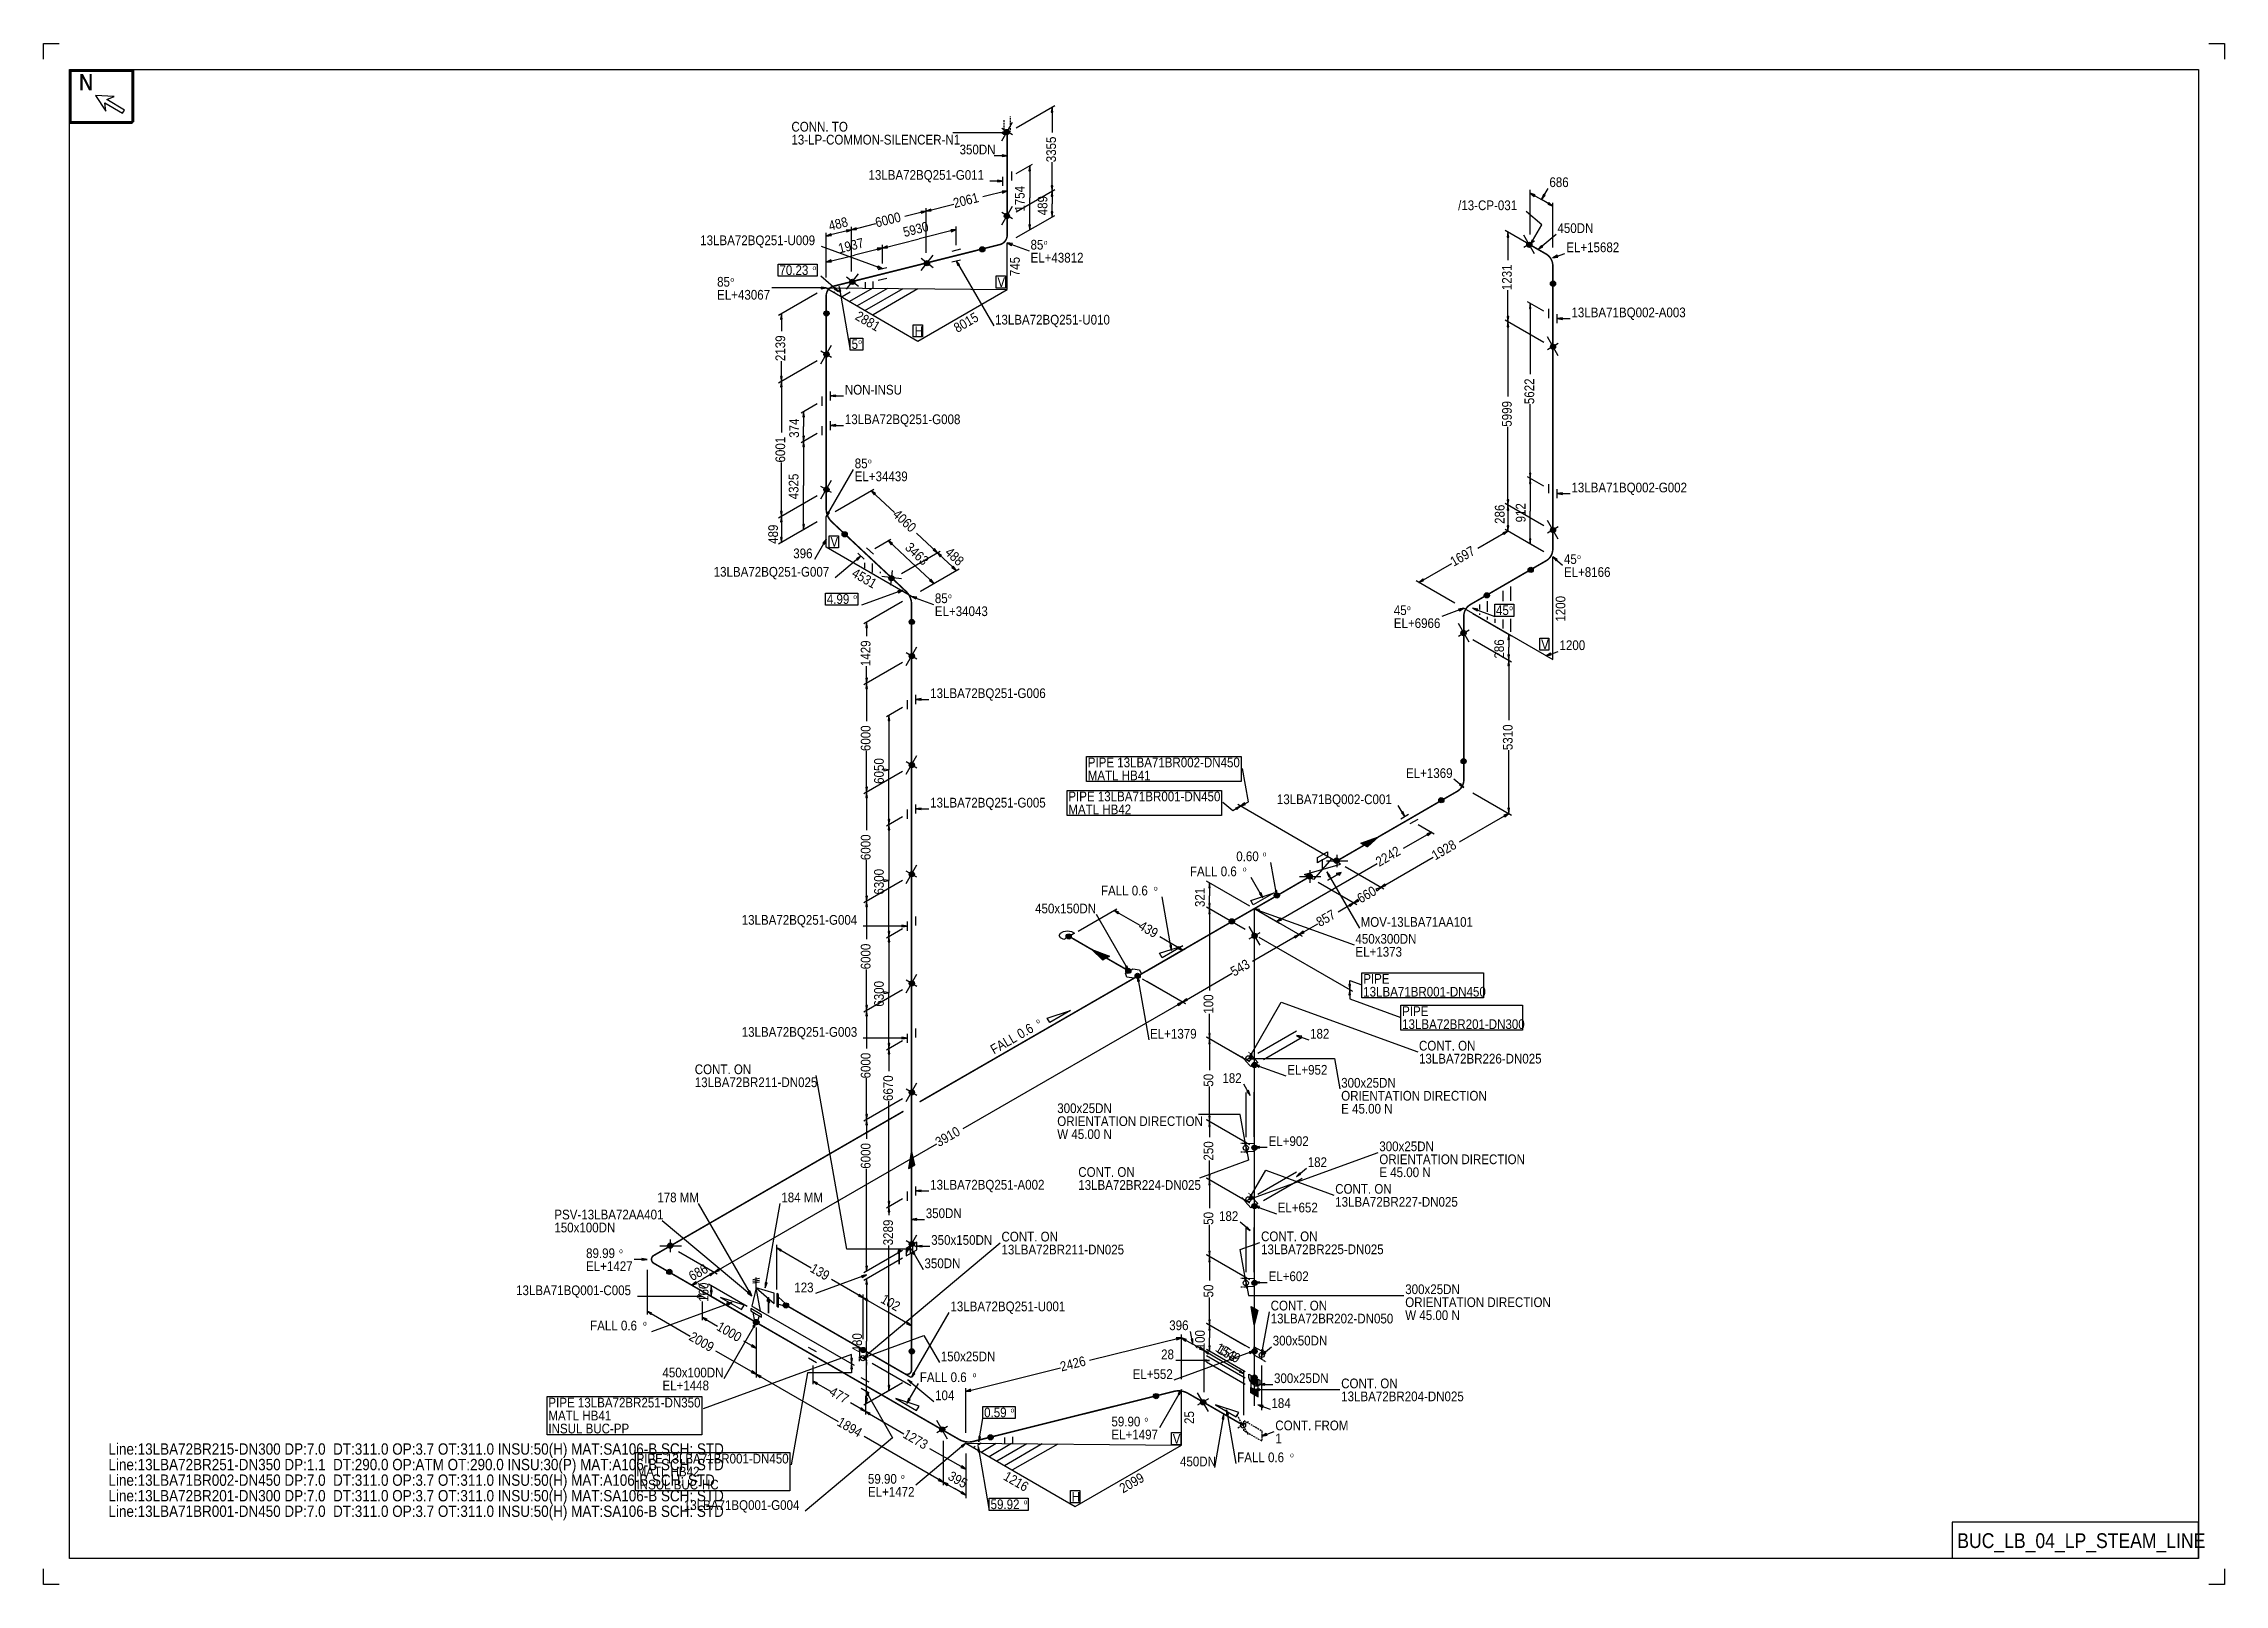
# Model space of a CAD drawing. Extents: x 0 to 841, y 0 to 594.
import ezdxf

# ---------------------------------------------------------------- set-up
doc = ezdxf.new("R2010")
doc.units = 0
doc.linetypes.add('GT100', pattern=[1, 0.666667, -0.333333])
doc.layers.add('TEE_300', color=7, linetype='Continuous')
doc.layers.add('TEE_450', color=7, linetype='Continuous')
doc.styles.add('ARIAL', font='arial.ttf')

msp = doc.modelspace()

# ---------------------------------------------------------------- texts
at = {"layer": 'ELEV', "color": 2, "style": 'ARIAL', "width": 0.85}
for s, p in [('EL+43812', (380.6, 509.6)), ('EL+15682', (587.2, 513.6)), ('EL+43067', (259.73, 495.3)), ('EL+34439', (312.8, 425.3)), ('EL+8166', (586.3, 388.4)), ('EL+34043', (343.7, 373.3)), ('EL+6966', (520.7, 368.7)), ('EL+1369', (525.4, 310.9)), ('EL+1373', (505.9, 242)), ('EL+1379', (426.7, 210.4)), ('EL+952', (479.6, 196.5)), ('EL+902', (472.4, 169)), ('EL+652', (475.9, 143.4)), ('EL+1427', (209.2, 120.8)), ('EL+602', (472.4, 116.9)), ('EL+1448', (238.66, 74.8)), ('EL+552', (419.97, 79.2)), ('EL+1497', (411.8, 55.9)), ('EL+1472', (317.9, 33.8))]:
    msp.add_text(s, height=3.75, dxfattribs=at).set_placement(p)
at = {"layer": 'FLAN', "color": 2, "style": 'ARIAL', "width": 0.85}
for s, p in [('13LBA72BQ251-G011', (318.11, 541.5)), ('13LBA72BQ251-G008', (309, 447.3)), ('13LBA71BQ002-G002', (589.2, 421)), ('13LBA72BQ251-G007', (258.41, 388.5)), ('13LBA72BQ251-G006', (341.9, 341.7)), ('13LBA72BQ251-G005', (341.9, 299.5)), ('FALL 0.6', (407.76, 265.6)), ('FALL 0.6', (442.06, 273)), ('13LBA72BQ251-G004', (269.21, 254.3)), ('13LBA72BQ251-G003', (269.21, 211.1)), ('FALL 0.6', (210.76, 97.9)), ('FALL 0.6', (337.9, 78)), ('CONT. FROM', (475, 59.4)), ('FALL 0.6', (460.3, 47.1)), ('13LBA71BQ001-G004', (246.91, 28.7))]:
    msp.add_text(s, height=3.75, dxfattribs=at).set_placement(p)
msp.add_text('FALL 0.6', height=3.75, rotation=30, dxfattribs=at).set_placement((366.51, 204.23))
at = {"layer": 'GT_1', "color": 2, "style": 'ARIAL', "width": 0.85}
for s, height, p in [('N', 6.25, (13.6, 576)), ('N', 6.25, (13.8, 576)), ('CONN. TO', 3.75, (288.39, 560.1)), ('13-LP-COMMON-SILENCER-N1', 3.75, (288.39, 555.1)), ('350DN', 3.75, (353.24, 551.3)), ('686', 3.75, (580.7, 538.7)), ('/13-CP-031', 3.75, (545.49, 529.8)), ('450DN', 3.75, (583.8, 521)), ('13LBA72BQ251-U009', 3.75, (253.21, 516.3)), ('85', 3.75, (380.6, 514.6)), ('o', 1.88, (385.7, 516.48)), ('70.23', 3.75, (283.77, 504.8)), ('o', 1.88, (296.52, 506.68)), ('85', 3.75, (259.73, 500.3)), ('o', 1.88, (264.83, 502.18)), ('V', 3.75, (367.83, 500.21)), ('13LBA72BQ251-U010', 3.75, (366.9, 485.7)), ('13LBA71BQ002-A003', 3.75, (589.2, 488.5)), ('5', 3.75, (311.6, 476.3)), ('o', 1.88, (314.15, 478.18)), ('H', 3.75, (335.92, 481.32)), ('NON-INSU', 3.75, (309, 458.7)), ('85', 3.75, (312.8, 430.3)), ('o', 1.88, (317.9, 432.18)), ('V', 3.75, (303.45, 400.1)), ('396', 3.75, (289.09, 395.6)), ('45', 3.75, (586.3, 393.4)), ('o', 1.88, (591.4, 395.27)), ('4.99', 3.75, (302.04, 378)), ('o', 1.88, (312.24, 379.88)), ('85', 3.75, (343.7, 378.3)), ('o', 1.88, (348.8, 380.18)), ('45', 3.75, (520.7, 373.7)), ('o', 1.88, (525.8, 375.57)), ('45', 3.75, (560.1, 373.7)), ('o', 1.88, (565.2, 375.57)), ('V', 3.75, (577.5, 360.57)), ('1200', 3.75, (584.6, 360.2)), ('PIPE 13LBA71BR002-DN450', 3.75, (402.66, 315)), ('MATL HB41', 3.75, (402.66, 310)), ('PIPE 13LBA71BR001-DN450', 3.75, (395.16, 301.9)), ('13LBA71BQ002-C001', 3.75, (475.61, 300.8)), ('MATL HB42', 3.75, (395.16, 296.9)), ('0.60', 3.75, (459.94, 278.8)), ('o', 1.88, (470.14, 280.68)), ('o', 1.88, (462.46, 274.88)), ('450x150DN', 3.75, (382.36, 258.7)), ('o', 1.88, (428.16, 267.48)), ('MOV-13LBA71AA101', 3.75, (507.9, 253.5)), ('450x300DN', 3.75, (505.9, 247)), ('13LBA71BR001-DN450', 3.75, (508.9, 226.6)), ('PIPE', 3.75, (508.9, 231.6)), ('PIPE', 3.75, (523.9, 219.1)), ('182', 3.75, (488.4, 210.4)), ('13LBA72BR201-DN300', 3.75, (523.9, 214.1)), ('CONT. ON', 3.75, (530.4, 205.8)), ('13LBA72BR226-DN025', 3.75, (530.4, 200.8)), ('CONT. ON', 3.75, (251.11, 196.7)), ('13LBA72BR211-DN025', 3.75, (251.11, 191.7)), ('182', 3.75, (454.59, 193.3)), ('300x25DN', 3.75, (500.4, 191.5)), ('300x25DN', 3.75, (390.9, 181.7)), ('ORIENTATION DIRECTION', 3.75, (500.4, 186.5)), ('E 45.00 N', 3.75, (500.4, 181.5)), ('ORIENTATION DIRECTION', 3.75, (390.9, 176.7)), ('W 45.00 N', 3.75, (390.9, 171.7)), ('300x25DN', 3.75, (515.1, 167)), ('CONT. ON', 3.75, (399.01, 157.1)), ('182', 3.75, (487.5, 160.9)), ('ORIENTATION DIRECTION', 3.75, (515.1, 162)), ('E 45.00 N', 3.75, (515.1, 157)), ('13LBA72BQ251-A002', 3.75, (341.9, 152.2)), ('13LBA72BR224-DN025', 3.75, (399.01, 152.1)), ('CONT. ON', 3.75, (498.1, 150.6)), ('PSV-13LBA72AA401', 3.75, (196.96, 140.7)), ('178 MM', 3.75, (236.67, 147.3)), ('184 MM', 3.75, (284.5, 147.3)), ('350DN', 3.75, (340.2, 141.2)), ('182', 3.75, (453.29, 140.1)), ('13LBA72BR227-DN025', 3.75, (498.1, 145.6)), ('150x100DN', 3.75, (196.96, 135.7)), ('350x150DN', 3.75, (342.3, 130.9)), ('CONT. ON', 3.75, (369.4, 132.2)), ('CONT. ON', 3.75, (469.5, 132.3)), ('89.99', 3.75, (209.2, 125.8)), ('o', 1.88, (221.95, 127.67)), ('13LBA72BR211-DN025', 3.75, (369.4, 127.2)), ('13LBA72BR225-DN025', 3.75, (469.5, 127.3)), ('350DN', 3.75, (339.7, 121.9)), ('13LBA71BQ001-C005', 3.75, (182.21, 111.5)), ('123', 3.75, (289.49, 112.6)), ('CONT. ON', 3.75, (473.2, 105.6)), ('300x25DN', 3.75, (525.1, 111.9)), ('ORIENTATION DIRECTION', 3.75, (525.1, 106.9)), ('o', 1.88, (231.16, 99.78)), ('13LBA72BQ251-U001', 3.75, (349.7, 105.3)), ('396', 3.75, (434.09, 98)), ('13LBA72BR202-DN050', 3.75, (473.2, 100.6)), ('W 45.00 N', 3.75, (525.1, 101.9)), ('300x50DN', 3.75, (474, 92.1)), ('150x25DN', 3.75, (346, 86)), ('28', 3.75, (430.96, 86.8)), ('450x100DN', 3.75, (238.66, 79.8)), ('o', 1.88, (358.3, 79.88)), ('300x25DN', 3.75, (474.5, 77.6)), ('CONT. ON', 3.75, (500.4, 75.6)), ('PIPE 13LBA72BR251-DN350', 3.75, (194.66, 68.2)), ('104', 3.75, (343.8, 71)), ('0.59', 3.75, (362.7, 64.4)), ('o', 1.88, (372.9, 66.28)), ('184', 3.75, (473.5, 68)), ('13LBA72BR204-DN025', 3.75, (500.4, 70.6)), ('MATL HB41', 3.75, (194.66, 63.2)), ('INSUL BUC-PP', 3.75, (194.66, 58.2)), ('59.90', 3.75, (411.8, 60.9)), ('o', 1.88, (424.55, 62.77)), ('Line:13LBA72BR215-DN300 DP:7.0  DT:311.0 OP:3.7 OT:311.0 INSU:50(H) MAT:SA106-B SCH: STD', 4.375, (25, 50)), ('V', 3.75, (435.46, 54.27)), ('1', 3.75, (475, 54.4)), ('Line:13LBA72BR251-DN350 DP:1.1  DT:290.0 OP:ATM OT:290.0 INSU:30(P) MAT:A106-B SCH: STD', 4.375, (25, 44)), ('Line:13LBA71BR002-DN450 DP:7.0  DT:311.0 OP:3.7 OT:311.0 INSU:50(H) MAT:A106-B SCH: STD', 4.375, (25, 38)), ('PIPE 13LBA71BR001-DN450', 3.75, (228.66, 46.6)), ('MATL HB42', 3.75, (228.66, 41.6)), ('59.90', 3.75, (317.9, 38.8)), ('o', 1.88, (330.65, 40.67)), ('450DN', 3.75, (438.24, 45.5)), ('o', 1.88, (480.7, 48.98)), ('Line:13LBA72BR201-DN300 DP:7.0  DT:311.0 OP:3.7 OT:311.0 INSU:50(H) MAT:SA106-B SCH: STD', 4.375, (25, 32)), ('INSUL BUC-HC', 3.75, (228.66, 36.6)), ('H', 3.75, (396.51, 31.9)), ('Line:13LBA71BR001-DN450 DP:7.0  DT:311.0 OP:3.7 OT:311.0 INSU:50(H) MAT:SA106-B SCH: STD', 4.375, (25, 26)), ('59.92', 3.75, (365.2, 29)), ('o', 1.88, (377.95, 30.88)), ('BUC_LB_04_LP_STEAM_LINE', 5.7065, (738, 14))]:
    msp.add_text(s, height=height, dxfattribs=at).set_placement(p)
for s, height, rotation, p in [('3355', 3.75, 90, (390.42, 548.26)), ('1754', 3.75, 90, (378.31, 529.22)), ('2061', 3.75, 14, (351.32, 530.6)), ('489', 3.75, 90, (387.1, 527.82)), ('488', 3.75, 14, (303.27, 521.83)), ('6000', 3.75, 14, (321.27, 523.1)), ('5930', 3.75, 14.22596, (332, 519.4)), ('1937', 3.75, 13.91249, (307, 513.14)), ('745', 3.75, 90, (376.46, 504.34)), ('1231', 3.75, 90, (566.18, 498.96)), ('2881', 3.75, -30, (312.62, 487.87)), ('8015', 3.75, 30, (352.38, 482.42)), ('2139', 3.75, 90, (285.98, 471.61)), ('5622', 3.75, 90, (574.84, 455.01)), ('5999', 3.75, 90, (566.18, 446.31)), ('374', 3.75, 90, (291.3, 442.02)), ('6001', 3.75, 90, (285.98, 432.51)), ('4325', 3.75, 90, (291.11, 418.32)), ('4060', 3.75, -43, (327.14, 412.06)), ('286', 3.75, 90, (563.4, 408.85)), ('912', 3.75, 90, (571.5, 409.42)), ('489', 3.75, 90, (283.2, 401.14)), ('3463', 3.75, 316.99788, (331.92, 399.32)), ('488', 3.75, -43, (347.31, 397.44)), ('1697', 3.75, 30, (543.83, 392.33)), ('4531', 3.75, -30, (311.32, 388.76)), ('1200', 3.75, 90, (586.86, 371.16)), ('1429', 3.75, 90, (318.88, 354.01)), ('286', 3.75, 90, (563.2, 356.92)), ('6000', 3.75, 90, (318.88, 321.26)), ('5310', 3.75, 90, (566.52, 321.61)), ('6050', 3.75, 90, (324.01, 308.62)), ('6000', 3.75, 90, (318.88, 279.21)), ('1928', 3.75, 30, (536.67, 279.08)), ('2242', 3.75, 30, (515.07, 276.59)), ('6300', 3.75, 90, (324.01, 265.92)), ('660', 3.75, 30, (507.93, 262.47)), ('321', 3.75, 90, (447.8, 261.12)), ('439', 3.75, -30, (421.93, 252.78)), ('857', 3.75, 30, (492.18, 253.37)), ('6000', 3.75, 90, (318.88, 237.11)), ('543', 3.75, 30, (459.13, 234.27)), ('6300', 3.75, 90, (324.01, 222.72)), ('100', 3.75, 90, (451.08, 220.02)), ('o', 1.88, 30, (383.24, 216.05)), ('6000', 3.75, 90, (318.88, 195.06)), ('6670', 3.75, 90, (327.54, 186.34)), ('50', 3.75, 90, (451.08, 191.88)), ('6000', 3.75, 90, (318.88, 160.24)), ('3910', 3.75, 30, (345.27, 168.53)), ('250', 3.75, 90, (451.08, 163.39)), ('50', 3.75, 90, (451.08, 138.63)), ('3289', 3.75, 90, (327.54, 130.72)), ('686', 3.75, 29.60445, (250.14, 116.85)), ('139', 3.75, -30, (295.26, 120.73)), ('160', 3.75, 90, (256.4, 108.91)), ('102', 3.75, 330.12401, (322.5, 108.84)), ('50', 3.75, 90, (451.08, 110.63)), ('1000', 3.75, -30, (259.2, 98.27)), ('2009', 3.75, -30, (248.55, 94.42)), ('480', 3.75, 90, (315.6, 89.42)), ('100', 3.75, 90, (447.8, 90.62)), ('1549', 3.75, 329.69732, (451.56, 90.13)), ('2426', 3.75, 14, (392.57, 82.05)), ('153', 3.75, 329.69732, (452.33, 89.46)), ('477', 3.75, -30, (302.66, 73.18)), ('1894', 3.75, -30, (305.65, 61.47)), ('1273', 3.75, -30, (331.05, 56.82)), ('25', 3.75, 90, (443.66, 61.83)), ('395', 3.75, 329.82648, (348.42, 40.65)), ('1216', 3.75, -30, (369.82, 40.56)), ('2099', 3.75, 30, (416.27, 35.02))]:
    msp.add_text(s, height=height, rotation=rotation, dxfattribs=at).set_placement(p)

# ---------------------------------------------------------------- linework, layer by layer
at = {"color": 2}
for centre, radius in [((371.49, 559.93), 0.85), ((371.49, 559.93), 0.7), ((371.49, 559.93), 0.55), ((371.49, 559.93), 0.4), ((371.49, 559.93), 0.25), ((371.49, 527.53), 0.85), ((371.49, 527.53), 0.7), ((371.49, 527.53), 0.55), ((371.49, 527.53), 0.4), ((371.49, 527.53), 0.25), ((362, 514.71), 0.85), ((362, 514.71), 0.7), ((362, 514.71), 0.55), ((362, 514.71), 0.4), ((362, 514.71), 0.25), ((572.96, 516.46), 0.85), ((572.96, 516.46), 0.7), ((572.96, 516.46), 0.55), ((572.96, 516.46), 0.4), ((572.96, 516.46), 0.25), ((340.69, 509.36), 0.85), ((340.69, 509.36), 0.7), ((340.69, 509.36), 0.55), ((340.69, 509.36), 0.4), ((340.69, 509.36), 0.25), ((311.89, 502.16), 0.85), ((311.89, 502.16), 0.7), ((311.89, 502.16), 0.55), ((311.89, 502.16), 0.4), ((311.89, 502.16), 0.25), ((582.09, 501.46), 0.85), ((582.09, 501.46), 0.7), ((582.09, 501.46), 0.55), ((582.09, 501.46), 0.4), ((582.09, 501.46), 0.25), ((301.89, 489.96), 0.85), ((301.89, 489.96), 0.7), ((301.89, 489.96), 0.55), ((301.89, 489.96), 0.4), ((301.89, 489.96), 0.25), ((301.91, 474.17), 0.85), ((301.91, 474.17), 0.7), ((301.91, 474.17), 0.55), ((301.91, 474.17), 0.4), ((301.91, 474.17), 0.25), ((582.11, 477.13), 0.85), ((582.11, 477.13), 0.7), ((582.11, 477.13), 0.55), ((582.11, 477.13), 0.4), ((582.11, 477.13), 0.25), ((301.91, 422.07), 0.85), ((301.91, 422.07), 0.7), ((301.91, 422.07), 0.55), ((301.91, 422.07), 0.4), ((301.91, 422.07), 0.25), ((308.93, 404.81), 0.85), ((308.93, 404.81), 0.7), ((308.93, 404.81), 0.55), ((308.93, 404.81), 0.4), ((308.93, 404.81), 0.25), ((582.11, 406.43), 0.85), ((582.11, 406.43), 0.7), ((582.11, 406.43), 0.55), ((582.11, 406.43), 0.4), ((582.11, 406.43), 0.25), ((326.99, 387.91), 0.85), ((326.99, 387.91), 0.7), ((326.99, 387.91), 0.55), ((326.99, 387.91), 0.4), ((326.99, 387.91), 0.25), ((573.49, 391.1), 0.85), ((573.49, 391.1), 0.7), ((573.49, 391.1), 0.55), ((573.49, 391.1), 0.4), ((573.49, 391.1), 0.25), ((556.59, 381.3), 0.85), ((556.59, 381.3), 0.7), ((556.59, 381.3), 0.55), ((556.59, 381.3), 0.4), ((556.59, 381.3), 0.25), ((334.79, 371.06), 0.85), ((334.79, 371.06), 0.7), ((334.79, 371.06), 0.55), ((334.79, 371.06), 0.4), ((334.79, 371.06), 0.25), ((547.59, 366.77), 0.85), ((547.59, 366.77), 0.7), ((547.59, 366.77), 0.55), ((547.59, 366.77), 0.4), ((547.59, 366.77), 0.25), ((334.81, 357.87), 0.85), ((334.81, 357.87), 0.7), ((334.81, 357.87), 0.55), ((334.81, 357.87), 0.4), ((334.81, 357.87), 0.25), ((334.81, 315.87), 0.85), ((334.81, 315.87), 0.7), ((334.81, 315.87), 0.55), ((334.81, 315.87), 0.4), ((334.81, 315.87), 0.25), ((547.61, 317.36), 0.85), ((547.61, 317.36), 0.7), ((547.61, 317.36), 0.55), ((547.61, 317.36), 0.4), ((547.61, 317.36), 0.25), ((539, 302.3), 0.85), ((539, 302.3), 0.7), ((539, 302.3), 0.55), ((539, 302.3), 0.4), ((539, 302.3), 0.25), ((498.64, 278.99), 0.85), ((498.64, 278.99), 0.7), ((498.64, 278.99), 0.55), ((498.64, 278.99), 0.4), ((498.64, 278.99), 0.25), ((334.81, 273.77), 0.85), ((334.81, 273.77), 0.7), ((334.81, 273.77), 0.55), ((334.81, 273.77), 0.4), ((334.81, 273.77), 0.25), ((488.24, 272.99), 0.85), ((488.24, 272.99), 0.7), ((488.24, 272.99), 0.55), ((488.24, 272.99), 0.4), ((488.24, 272.99), 0.25), ((475.6, 265.6), 0.85), ((475.6, 265.6), 0.7), ((475.6, 265.6), 0.55), ((475.6, 265.6), 0.4), ((475.6, 265.6), 0.25), ((458.2, 255.6), 0.85), ((458.2, 255.6), 0.7), ((458.2, 255.6), 0.55), ((458.2, 255.6), 0.4), ((458.2, 255.6), 0.25), ((395.31, 249.8), 0.85), ((395.31, 249.8), 0.7), ((395.31, 249.8), 0.55), ((395.31, 249.8), 0.4), ((395.31, 249.8), 0.25), ((467.01, 250.03), 0.85), ((467.01, 250.03), 0.7), ((467.01, 250.03), 0.55), ((467.01, 250.03), 0.4), ((467.01, 250.03), 0.25), ((418.31, 236.5), 0.85), ((418.31, 236.5), 0.7), ((418.31, 236.5), 0.55), ((418.31, 236.5), 0.4), ((418.31, 236.5), 0.25), ((334.81, 231.67), 0.85), ((334.81, 231.67), 0.7), ((334.81, 231.67), 0.55), ((334.81, 231.67), 0.4), ((334.81, 231.67), 0.25), ((421.9, 234.6), 0.85), ((421.9, 234.6), 0.7), ((421.9, 234.6), 0.55), ((421.9, 234.6), 0.4), ((421.9, 234.6), 0.25), ((466.99, 200.24), 0.85), ((466.99, 200.24), 0.7), ((466.99, 200.24), 0.55), ((466.99, 200.24), 0.4), ((466.99, 200.24), 0.25), ((334.81, 189.67), 0.85), ((334.81, 189.67), 0.7), ((334.81, 189.67), 0.55), ((334.81, 189.67), 0.4), ((334.81, 189.67), 0.25), ((466.99, 168.34), 0.85), ((466.99, 168.34), 0.7), ((466.99, 168.34), 0.55), ((466.99, 168.34), 0.4), ((466.99, 168.34), 0.25), ((466.99, 145.84), 0.85), ((466.99, 145.84), 0.7), ((466.99, 145.84), 0.55), ((466.99, 145.84), 0.4), ((466.99, 145.84), 0.25), ((241.64, 130.59), 0.85), ((241.64, 130.59), 0.7), ((241.64, 130.59), 0.55), ((241.64, 130.59), 0.4), ((241.64, 130.59), 0.25), ((334.81, 131.17), 0.85), ((334.81, 131.17), 0.7), ((334.81, 131.17), 0.55), ((334.81, 131.17), 0.4), ((334.81, 131.17), 0.25), ((241.31, 120.46), 0.85), ((241.31, 120.46), 0.7), ((241.31, 120.46), 0.55), ((241.31, 120.46), 0.4), ((241.31, 120.46), 0.25), ((466.99, 116.24), 0.85), ((466.99, 116.24), 0.7), ((466.99, 116.24), 0.55), ((466.99, 116.24), 0.4), ((466.99, 116.24), 0.25), ((274.71, 101.16), 0.85), ((274.71, 101.16), 0.7), ((274.89, 101.06), 0.85), ((274.71, 101.16), 0.55), ((274.89, 101.06), 0.7), ((274.71, 101.16), 0.4), ((274.89, 101.06), 0.55), ((274.71, 101.16), 0.25), ((274.89, 101.06), 0.4), ((274.89, 101.06), 0.25), ((286.29, 107.54), 0.85), ((286.29, 107.54), 0.7), ((286.29, 107.54), 0.55), ((286.29, 107.54), 0.4), ((286.29, 107.54), 0.25), ((316.09, 90.34), 0.85), ((316.09, 90.34), 0.85), ((316.09, 90.34), 0.7), ((316.09, 90.34), 0.7), ((316.09, 90.34), 0.55), ((316.09, 90.34), 0.55), ((316.09, 90.34), 0.4), ((316.09, 90.34), 0.4), ((316.09, 90.34), 0.25), ((316.09, 90.34), 0.25), ((334.79, 89.86), 0.85), ((334.79, 89.86), 0.7), ((334.79, 89.86), 0.55), ((334.79, 89.86), 0.4), ((334.79, 89.86), 0.25), ((466.99, 89.84), 0.85), ((466.99, 89.84), 0.7), ((466.99, 89.84), 0.55), ((466.99, 89.84), 0.4), ((466.99, 89.84), 0.25), ((466.99, 79.74), 0.85), ((466.99, 79.74), 0.7), ((466.99, 79.74), 0.55), ((466.99, 79.74), 0.4), ((466.99, 79.74), 0.25), ((429, 72.57), 0.85), ((429, 72.57), 0.7), ((429, 72.57), 0.55), ((429, 72.57), 0.4), ((429, 72.57), 0.25), ((447.16, 70.16), 0.85), ((447.16, 70.16), 0.7), ((447.16, 70.16), 0.55), ((447.16, 70.16), 0.4), ((447.16, 70.16), 0.25), ((346.56, 59.74), 0.85), ((346.56, 59.74), 0.7), ((346.56, 59.74), 0.55), ((346.56, 59.74), 0.4), ((346.56, 59.74), 0.25), ((365.2, 56.67), 0.85), ((365.2, 56.67), 0.7), ((365.2, 56.67), 0.55), ((365.2, 56.67), 0.4), ((365.2, 56.67), 0.25)]:
    msp.add_circle(centre, radius, dxfattribs=at)
at = {"layer": 'ARROW', "color": 7}
for p, q in [((388.6, 567.6), (389.2, 567.6)), ((369.6, 559.9), (369.6, 559.3)), ((369.6, 551.1), (369.6, 550.5)), ((367.9, 541.3), (367.9, 540.7)), ((380, 544.9), (380.6, 544.9)), ((389.2, 539.2), (388.6, 539.2)), ((342.3, 529.5), (342.1, 530.2)), ((369.6, 537.1), (369.8, 536.4)), ((388.6, 535.2), (389.2, 535.2)), ((574.8, 535.1), (575.2, 535.7)), ((579, 535.4), (578.4, 535.8)), ((580.5, 532.7), (580.1, 532.1)), ((309.5, 522.1), (309.7, 521.4)), ((313.5, 522.4), (313.3, 523)), ((338.3, 529.3), (338.5, 528.6)), ((349.9, 522.2), (350.1, 521.5)), ((380.6, 524.2), (380, 524.2)), ((389.2, 529.2), (388.6, 529.2)), ((303.8, 520), (303.6, 520.7)), ((321.5, 515.1), (321.7, 514.4)), ((325.5, 515.3), (325.3, 516)), ((373.3, 516.2), (373.6, 516.9)), ((564.4, 519.4), (565, 519.4)), ((574.6, 517.9), (574, 518.3)), ((578.1, 515.7), (577.7, 516.2)), ((303.8, 509.9), (303.6, 510.6)), ((321.8, 508.2), (321.5, 507.6)), ((352.6, 508.4), (353.2, 508.8)), ((584, 511.7), (583.7, 512.4)), ((299.8, 500.1), (299.8, 499.5)), ((305.3, 500), (304.9, 499.5)), ((306.8, 498.4), (307.5, 498.5)), ((284.2, 487.8), (284.8, 487.8)), ((565, 488.8), (564.4, 488.8)), ((573, 491.9), (573.6, 491.9)), ((585.7, 487.7), (585.7, 488.3)), ((564.4, 484.8), (565, 484.8)), ((284.8, 465.7), (284.2, 465.7)), ((284.2, 461.7), (284.8, 461.7)), ((305.5, 457.9), (305.5, 458.5)), ((292.8, 450.1), (293.4, 450.1)), ((305.5, 446.5), (305.5, 447.1)), ((293.4, 442.7), (292.8, 442.7)), ((292.8, 438.7), (293.4, 438.7)), ((320.3, 420), (320.8, 420.5)), ((573.6, 428.4), (573, 428.4)), ((573, 424.4), (573.6, 424.4)), ((585.7, 420.2), (585.7, 420.8)), ((284.8, 413.6), (284.2, 413.6)), ((303.1, 413.1), (302.5, 413.5)), ((565, 418.1), (564.4, 418.1)), ((564.4, 414.1), (565, 414.1)), ((284.2, 409.6), (284.8, 409.6)), ((293.4, 408.6), (292.8, 408.6)), ((562.8, 405.4), (563.2, 404.8)), ((565, 408.1), (564.4, 408.1)), ((284.8, 403.6), (284.2, 403.6)), ((300.5, 401.4), (301.1, 401)), ((313.5, 395.4), (313.9, 394.9)), ((326.9, 400.8), (327.4, 401.3)), ((343.5, 399.3), (343, 398.8)), ((345.8, 396.1), (346.3, 396.6)), ((573.6, 403.1), (573, 403.1)), ((342.2, 387.5), (341.7, 387)), ((350.8, 392.5), (350.3, 392)), ((532.3, 387), (531.9, 387.6)), ((583.3, 394.6), (583.7, 395.1)), ((329.4, 383), (329.7, 382.3)), ((336.4, 379.9), (336.7, 380.6)), ((545.7, 376), (546, 375.3)), ((552.8, 375.3), (553.1, 376)), ((317.1, 368.9), (317.7, 368.9)), ((564.7, 364.3), (565.3, 364.3)), ((565.3, 358.3), (564.7, 358.3)), ((564.7, 354.3), (565.3, 354.3)), ((581.4, 358.3), (581.1, 359)), ((317.7, 349.4), (317.1, 349.4)), ((317.1, 345.4), (317.7, 345.4)), ((338.4, 340.9), (338.4, 341.5)), ((325.7, 333.1), (326.3, 333.1)), ((324, 314.3), (324, 313.7)), ((317.7, 307.4), (317.1, 307.4)), ((317.1, 303.4), (317.7, 303.4)), ((546.4, 308.7), (546, 308.2)), ((326.3, 294.9), (325.7, 294.9)), ((338.4, 298.7), (338.4, 299.3)), ((459.7, 299.3), (460.1, 298.7)), ((463.5, 300.7), (463.1, 301.3)), ((524.2, 297.9), (523.6, 297.5)), ((563.1, 296.5), (563.5, 295.9)), ((565.3, 299.2), (564.7, 299.2)), ((325.7, 290.9), (326.3, 290.9)), ((533.4, 289.3), (533.8, 288.7)), ((324, 271.6), (324, 271)), ((495.6, 272.8), (496.2, 273.2)), ((517.6, 269.4), (517.2, 270)), ((317.7, 265.3), (317.1, 265.3)), ((317.1, 261.3), (317.7, 261.3)), ((449.3, 268.5), (449.9, 268.5)), ((449.9, 262.5), (449.3, 262.5)), ((469.5, 266.6), (468.9, 266.2)), ((475.6, 267.5), (474.9, 267.4)), ((503.4, 262), (503.8, 261.4)), ((507.2, 263.4), (506.8, 264)), ((513.8, 268), (514.2, 267.4)), ((331, 254.1), (331, 253.5)), ((414.3, 258.5), (414.7, 259.1)), ((449.3, 258.5), (449.9, 258.5)), ((468.6, 259.5), (468.9, 260.2)), ((477.5, 256.2), (477.1, 256.8)), ((326.3, 251.7), (325.7, 251.7)), ((325.7, 247.7), (326.3, 247.7)), ((435, 246.4), (434.3, 246.3)), ((437.7, 245.8), (437.3, 245.2)), ((482.3, 249.8), (482.7, 249.2)), ((486.1, 251.2), (485.7, 251.8)), ((417.8, 238.4), (417.2, 238)), ((324, 228.4), (324, 227.8)), ((421.9, 232.5), (422.6, 232.6)), ((504, 231.3), (503.4, 231.3)), ((503.4, 227.3), (504, 227.3)), ((317.7, 223.2), (317.1, 223.2)), ((317.1, 219.2), (317.7, 219.2)), ((437.3, 223.8), (437.7, 223.2)), ((441.1, 225.2), (440.7, 225.8)), ((331, 210.9), (331, 210.3)), ((449.9, 212.4), (449.3, 212.4)), ((484.9, 210.6), (485.2, 211.3)), ((326.3, 208.5), (325.7, 208.5)), ((325.7, 204.5), (326.3, 204.5)), ((449.3, 208.4), (449.9, 208.4)), ((466.1, 204.3), (465.5, 204.7)), ((466.8, 202.5), (466.8, 203.1)), ((468.6, 199.4), (468.9, 200.1)), ((464.6, 190.4), (464, 190)), ((317.7, 181.2), (317.1, 181.2)), ((317.1, 177.2), (317.7, 177.2)), ((449.9, 180.5), (449.3, 180.5)), ((449.3, 176.5), (449.9, 176.5)), ((463.7, 170.4), (463, 170.3)), ((468.9, 168.2), (468.9, 168.8)), ((463.7, 166.4), (464.4, 166.5)), ((338.4, 151.4), (338.4, 152)), ((449.9, 158), (449.3, 158)), ((449.3, 154), (449.9, 154)), ((484.9, 158.2), (484.5, 158.7)), ((326.3, 147.6), (325.7, 147.6)), ((325.7, 143.6), (326.3, 143.6)), ((466.1, 149.9), (465.5, 150.3)), ((466.8, 148.7), (466.5, 149.4)), ((468.6, 145), (468.9, 145.7)), ((336.7, 140.4), (336.7, 141)), ((464, 137.9), (463.6, 137.4)), ((284.2, 128.4), (284.6, 129)), ((332.7, 129.5), (332.7, 128.9)), ((335.4, 127.3), (336, 127.7)), ((338.8, 130.1), (338.8, 130.7)), ((449.9, 128.4), (449.3, 128.4)), ((230.7, 125.6), (230.7, 125)), ((256.8, 119.6), (257.2, 119)), ((260.6, 121), (260.2, 121.6)), ((315.4, 119), (315.7, 118.3)), ((317.7, 122.7), (317.1, 122.7)), ((449.3, 124.4), (449.9, 124.4)), ((463.7, 118.3), (463, 118.2)), ((251.9, 116), (251.5, 116.6)), ((252, 111.3), (252, 110.7)), ((257.2, 113.1), (257.8, 113.1)), ((257.8, 113), (257.2, 113)), ((271.8, 112.8), (271.4, 112.3)), ((272.4, 113.2), (271.8, 112.8)), ((279, 116.2), (278.3, 116.3)), ((314.5, 111.8), (314.1, 111.2)), ((317.1, 115.8), (317.7, 115.8)), ((317.5, 109.2), (317.9, 109.8)), ((463.7, 114.3), (464.4, 114.4)), ((468.9, 116.1), (468.9, 116.7)), ((234.2, 104), (234.6, 104.6)), ((255.5, 101.7), (255.9, 102.3)), ((263.4, 108.4), (263.7, 107.7)), ((333.2, 101), (332.8, 100.4)), ((449.9, 102), (449.3, 102)), ((273.5, 99.5), (274.1, 99.1)), ((436.8, 95), (437, 94.3)), ((440.3, 93.8), (440.7, 94.4)), ((443.2, 94.6), (442.5, 94.5)), ((449.3, 98), (449.9, 98)), ((273.3, 92.3), (272.9, 91.7)), ((311.9, 87.1), (311.3, 87.1)), ((318, 87.7), (317.7, 88.3)), ((446, 91.4), (445.6, 90.8)), ((447.6, 86.6), (447.6, 86)), ((449, 88.8), (449.4, 89.4)), ((449.9, 91.9), (449.3, 91.9)), ((464.9, 89.7), (465.2, 89)), ((470.4, 90.3), (469.7, 90.4)), ((471.4, 89.4), (471, 89.9)), ((273.3, 82.3), (272.9, 81.7)), ((276.3, 79.7), (276.7, 80.3)), ((298.1, 77.1), (298.5, 77.7)), ((311.3, 83.1), (311.9, 83.1)), ((326.3, 76.7), (325.7, 76.7)), ((334.6, 77.4), (335, 77.9)), ((336, 81.2), (335.4, 81.6)), ((461.4, 82.5), (461, 81.9)), ((471, 76.8), (471, 77.4)), ((315.4, 68), (315, 67.4)), ((317.7, 71.7), (317.1, 71.7)), ((317.6, 72.8), (318.2, 73.2)), ((334.2, 71.2), (333.6, 71.6)), ((357.6, 74.5), (357.4, 75.2)), ((437.5, 73.6), (438.1, 73.2)), ((468.9, 74.8), (468.9, 75.4)), ((470, 68.2), (470.3, 68.9)), ((318.4, 65.4), (318.8, 66)), ((454.5, 63.8), (455.2, 63.7)), ((456.2, 65.3), (456.9, 65.4)), ((353.9, 53.4), (354.3, 52.9)), ((360.4, 51.1), (361.1, 51.2)), ((361.3, 56.9), (360.6, 57)), ((471.8, 57.5), (471.5, 58.2)), ((354.1, 45.7), (353.7, 45.1)), ((345.4, 40.7), (345, 40.1)), ((348.4, 38.1), (348.8, 38.7)), ((354.1, 35.7), (353.7, 35.1))]:
    msp.add_line(p, q, dxfattribs=at)
at = {"layer": 'CAP', "color": 2, "flags": 128}
for points in [[(395.5, 249.8), (393.4, 248.6), (392.2, 249.3), (391.7, 250.2), (392.2, 251.1), (393.3, 251.7), (394.8, 252), (396.4, 251.7), (397.6, 251), (395.5, 249.8)], [(466.9, 79.9), (469, 78.7), (469, 77.3), (468.5, 76.4), (467.4, 76.4), (466.4, 77), (465.3, 78.2), (464.8, 79.7), (464.8, 81.1), (466.9, 79.9)]]:
    msp.add_lwpolyline(points, dxfattribs=at)
at = {"layer": 'ELBO', "color": 3, "const_width": 0.6, "flags": 128}
for points in [[(368.7, 516.5, 0.343471), (371.6, 520.2)], [(582, 508.4, 0.268126), (579.4, 512.9)], [(301.8, 496.8, -0.345189), (304.7, 500.5)], [(304, 409.6, -0.205729), (301.8, 414.6)], [(579.4, 394.6, 0.267786), (582, 399.1)], [(334.7, 377.9, 0.210278), (332.5, 382.9)], [(547.7, 373.3, -0.268116), (550.3, 377.8)], [(545.1, 305.7, 0.267786), (547.7, 310.2)], [(235.3, 123.8, -0.57736), (235.3, 126.8)], [(332.1, 81.2, 0.577127), (334.7, 82.7)], [(441.4, 73.6, 0.191875), (435.9, 74.4)], [(358.5, 55.1, -0.196871), (353, 55.9)]]:
    msp.add_lwpolyline(points, format="xyb", dxfattribs=at)
at = {"layer": 'FALL', "color": 2, "flags": 128}
for points in [[(474.5, 266.6), (466.5, 262), (465.5, 263.7), (474.5, 266.6)], [(439.3, 246.2), (431.3, 241.6), (430.3, 243.3), (439.3, 246.2)], [(396, 221.2), (388, 216.6), (387, 218.3), (396, 221.2)], [(261.1, 110.6), (269.1, 106), (270.1, 107.7), (261.1, 110.6)], [(328.6, 71.6), (336.6, 67), (337.6, 68.7), (328.6, 71.6)], [(451.9, 69.2), (459.9, 64.6), (460.9, 66.3), (451.9, 69.2)]]:
    msp.add_lwpolyline(points, dxfattribs=at)
at = {"layer": 'FLAN', "color": 2, "flags": 128}
for points in [[(282.7, 109.7), (282.7, 107.3), (283.4, 106.9), (283.4, 111.7), (282.7, 112.1), (282.7, 109.7)], [(274.8, 104.2), (276.9, 103), (276.9, 103.9), (272.7, 106.3), (272.7, 105.4), (274.8, 104.2)]]:
    msp.add_lwpolyline(points, dxfattribs=at)
at = {"layer": 'GT_1', "flags": 128}
for points in [[(0, 588), (0, 594), (6, 594)], [(835, 594), (841, 594), (841, 588)], [(389.2, 567.6), (388.9, 569.6), (388.6, 567.6)], [(369.6, 559.3), (371.6, 559.6), (369.6, 559.9)], [(369.6, 550.5), (371.6, 550.8), (369.6, 551.1)], [(367.9, 540.7), (369.9, 541), (367.9, 541.3)], [(342.1, 530.2), (340.3, 529.4), (342.3, 529.5)], [(369.8, 536.4), (371.6, 537.2), (369.6, 537.1)], [(309.7, 521.4), (311.5, 522.2), (309.5, 522.1)], [(313.3, 523), (311.5, 522.2), (313.5, 522.4)], [(338.5, 528.6), (340.3, 529.4), (338.3, 529.3)], [(573.3, 516.4), (577.8, 524.2), (571.7, 529.3)], [(303.6, 520.7), (301.8, 519.8), (303.8, 520)], [(373.6, 516.9), (371.6, 517.2), (373.3, 516.2)], [(565, 519.4), (564.7, 521.4), (564.4, 519.4)], [(574, 518.3), (573.3, 516.4), (574.6, 517.9)], [(577.7, 516.2), (576.4, 514.7), (578.1, 515.7)], [(321.5, 507.6), (323.5, 507.2), (321.8, 508.2)], [(353.2, 508.8), (351.9, 510.3), (352.6, 508.4)], [(583.7, 512.4), (582, 511.4), (584, 511.7)], [(299.8, 499.5), (301.8, 499.8), (299.8, 500.1)], [(304.9, 499.5), (306.6, 498.5), (305.3, 500)], [(307.5, 498.5), (306.8, 500.4), (306.8, 498.4)], [(284.8, 487.8), (284.5, 489.8), (284.2, 487.8)], [(564.4, 488.8), (564.7, 486.8), (565, 488.8)], [(573.6, 491.9), (573.3, 493.9), (573, 491.9)], [(585.7, 488.3), (583.7, 488), (585.7, 487.7)], [(565, 484.8), (564.7, 486.8), (564.4, 484.8)], [(284.2, 465.7), (284.5, 463.7), (284.8, 465.7)], [(284.8, 461.7), (284.5, 463.7), (284.2, 461.7)], [(305.5, 458.5), (303.5, 458.2), (305.5, 457.9)], [(305.5, 447.1), (303.5, 446.8), (305.5, 446.5)], [(320.8, 420.5), (319.1, 421.6), (320.3, 420)], [(585.7, 420.8), (583.7, 420.5), (585.7, 420.2)], [(284.2, 413.6), (284.5, 411.6), (284.8, 413.6)], [(302.5, 413.5), (301.8, 411.6), (303.1, 413.1)], [(564.4, 418.1), (564.7, 416.1), (565, 418.1)], [(565, 414.1), (564.7, 416.1), (564.4, 414.1)], [(284.8, 409.6), (284.5, 411.6), (284.2, 409.6)], [(563.2, 404.8), (564.7, 406.1), (562.8, 405.4)], [(564.4, 408.1), (564.7, 406.1), (565, 408.1)], [(284.2, 403.6), (284.5, 401.6), (284.8, 403.6)], [(301.1, 401), (301.8, 402.9), (300.5, 401.4)], [(313.9, 394.9), (315.2, 396.4), (313.5, 395.4)], [(343, 398.8), (344.7, 397.7), (343.5, 399.3)], [(346.3, 396.6), (344.7, 397.7), (345.8, 396.1)], [(583.7, 395.1), (582, 396.1), (583.3, 394.6)], [(350.3, 392), (352, 390.9), (350.8, 392.5)], [(531.9, 387.6), (530.4, 386.3), (532.3, 387)], [(329.7, 382.3), (331.4, 383.3), (329.4, 383)], [(336.7, 380.6), (334.7, 380.9), (336.4, 379.9)], [(317.7, 368.9), (317.4, 370.9), (317.1, 368.9)], [(546, 375.3), (547.7, 376.3), (545.7, 376)], [(553.1, 376), (551.1, 376.3), (552.8, 375.3)], [(581.1, 359), (579.4, 358), (581.4, 358.3)], [(317.1, 349.4), (317.4, 347.4), (317.7, 349.4)], [(317.7, 345.4), (317.4, 347.4), (317.1, 345.4)], [(338.4, 341.5), (336.4, 341.2), (338.4, 340.9)], [(317.1, 307.4), (317.4, 305.4), (317.7, 307.4)], [(317.7, 303.4), (317.4, 305.4), (317.1, 303.4)], [(546, 308.2), (547.7, 307.2), (546.4, 308.7)], [(338.4, 299.3), (336.4, 299), (338.4, 298.7)], [(463.1, 301.3), (461.6, 300), (463.5, 300.7)], [(523.6, 297.5), (524.9, 296), (524.2, 297.9)], [(563.5, 295.9), (565, 297.2), (563.1, 296.5)], [(564.7, 299.2), (565, 297.2), (565.3, 299.2)], [(533.8, 288.7), (535.3, 290), (533.4, 289.3)], [(496.2, 273.2), (494.9, 274.7), (495.6, 272.8)], [(517.2, 270), (515.7, 268.7), (517.6, 269.4)], [(317.1, 265.3), (317.4, 263.3), (317.7, 265.3)], [(317.7, 261.3), (317.4, 263.3), (317.1, 261.3)], [(468.9, 266.2), (470.2, 264.7), (469.5, 266.6)], [(474.9, 267.4), (475.6, 265.5), (475.6, 267.5)], [(503.8, 261.4), (505.3, 262.7), (503.4, 262)], [(506.8, 264), (505.3, 262.7), (507.2, 263.4)], [(514.2, 267.4), (515.7, 268.7), (513.8, 268)], [(331, 253.5), (333, 253.8), (331, 254.1)], [(414.7, 259.1), (412.8, 259.8), (414.3, 258.5)], [(468.9, 260.2), (466.9, 260.5), (468.6, 259.5)], [(477.1, 256.8), (475.6, 255.5), (477.5, 256.2)], [(434.3, 246.3), (435, 244.4), (435, 246.4)], [(437.3, 245.2), (439.2, 244.5), (437.7, 245.8)], [(482.7, 249.2), (484.2, 250.5), (482.3, 249.8)], [(485.7, 251.8), (484.2, 250.5), (486.1, 251.2)], [(417.2, 238), (418.5, 236.5), (417.8, 238.4)], [(422.6, 232.6), (421.9, 234.5), (421.9, 232.5)], [(504, 227.3), (503.7, 229.3), (503.4, 227.3)], [(317.1, 223.2), (317.4, 221.2), (317.7, 223.2)], [(317.7, 219.2), (317.4, 221.2), (317.1, 219.2)], [(437.7, 223.2), (439.2, 224.5), (437.3, 223.8)], [(440.7, 225.8), (439.2, 224.5), (441.1, 225.2)], [(464.8, 202.8), (477.3, 224.5), (529.9, 205.3)], [(331, 210.3), (333, 210.6), (331, 210.9)], [(449.3, 212.4), (449.6, 210.4), (449.9, 212.4)], [(449.9, 208.4), (449.6, 210.4), (449.3, 208.4)], [(485.2, 211.3), (483.2, 211.6), (484.9, 210.6)], [(465.5, 204.7), (464.8, 202.8), (466.1, 204.3)], [(466.8, 203.1), (464.8, 202.8), (466.8, 202.5)], [(464.8, 202.8), (497.8, 202.8), (499.9, 191)], [(334.7, 129.2), (309.7, 129.2), (297.9, 196.2)], [(468.9, 200.1), (466.9, 200.4), (468.6, 199.4)], [(464, 190), (465.3, 188.5), (464.6, 190.4)], [(317.1, 181.2), (317.4, 179.2), (317.7, 181.2)], [(317.7, 177.2), (317.4, 179.2), (317.1, 177.2)], [(463.7, 168.4), (461.4, 181.2), (445.4, 181.2)], [(449.3, 180.5), (449.6, 178.5), (449.9, 180.5)], [(449.9, 176.5), (449.6, 178.5), (449.3, 176.5)], [(463.7, 168.4), (464.6, 163.5), (445.8, 156.6)], [(463, 170.3), (463.7, 168.4), (463.7, 170.4)], [(464.4, 166.5), (463.7, 168.4), (463.7, 166.4)], [(468.9, 168.8), (466.9, 168.5), (468.9, 168.2)], [(338.4, 152), (336.4, 151.7), (338.4, 151.4)], [(449.3, 158), (449.6, 156), (449.9, 158)], [(449.9, 154), (449.6, 156), (449.3, 154)], [(464.8, 148.4), (471.3, 159.7), (497.6, 150.1)], [(484.5, 158.7), (483.2, 157.2), (484.9, 158.2)], [(325.7, 147.6), (326, 145.6), (326.3, 147.6)], [(326.3, 143.6), (326, 145.6), (325.7, 143.6)], [(465.5, 150.3), (464.8, 148.4), (466.1, 149.9)], [(466.5, 149.4), (464.8, 148.4), (466.8, 148.7)], [(468.9, 145.7), (466.9, 146), (468.6, 145)], [(336.7, 141), (334.7, 140.7), (336.7, 140.4)], [(463.6, 137.4), (465.3, 136.4), (464, 137.9)], [(284.6, 129), (282.7, 129.7), (284.2, 128.4)], [(332.7, 128.9), (334.7, 129.2), (332.7, 129.5)], [(336, 127.7), (334.7, 129.2), (335.4, 127.3)], [(338.8, 130.7), (336.8, 130.4), (338.8, 130.1)], [(449.3, 128.4), (449.6, 126.4), (449.9, 128.4)], [(449.9, 124.4), (449.6, 126.4), (449.3, 124.4)], [(463.7, 116.3), (461.4, 129.1), (469, 131.8)], [(230.7, 125), (232.7, 125.3), (230.7, 125.6)], [(315.7, 118.3), (317.4, 119.3), (315.4, 119)], [(317.1, 122.7), (317.4, 120.7), (317.7, 122.7)], [(463, 118.2), (463.7, 116.3), (463.7, 118.3)], [(252, 110.7), (254, 111), (252, 111.3)], [(271.4, 112.3), (273.1, 111.3), (271.8, 112.8)], [(271.8, 112.8), (273.1, 111.3), (272.4, 113.2)], [(278.3, 116.3), (278.3, 114.3), (279, 116.2)], [(464.4, 114.4), (463.7, 116.3), (463.7, 114.3)], [(463.7, 116.3), (464.6, 111.4), (524.6, 111.4)], [(468.9, 116.7), (466.9, 116.4), (468.9, 116.1)], [(234.6, 104.6), (232.7, 105.3), (234.2, 104)], [(255.9, 102.3), (254, 103), (255.5, 101.7)], [(263.7, 107.7), (265.4, 108.7), (263.4, 108.4)], [(274.1, 99.1), (274.8, 101), (273.5, 99.5)], [(316, 87.3), (339.5, 95.9), (345.5, 85.5)], [(272.9, 91.7), (274.8, 91), (273.3, 92.3)], [(311.3, 87.1), (311.6, 85.1), (311.9, 87.1)], [(317.7, 88.3), (316, 87.3), (318, 87.7)], [(447.6, 86), (449.6, 86.3), (447.6, 86.6)], [(465.2, 89), (466.9, 90), (464.9, 89.7)], [(469.7, 90.4), (469.7, 88.4), (470.4, 90.3)], [(471, 89.9), (469.7, 88.4), (471.4, 89.4)], [(272.9, 81.7), (274.8, 81), (273.3, 82.3)], [(276.7, 80.3), (274.8, 81), (276.3, 79.7)], [(298.5, 77.7), (296.6, 78.4), (298.1, 77.1)], [(325.7, 76.7), (326, 74.7), (326.3, 76.7)], [(335, 77.9), (333.3, 78.9), (334.6, 77.4)], [(335.4, 81.6), (334.7, 79.7), (336, 81.2)], [(471, 77.4), (469, 77.1), (471, 76.8)], [(316.9, 74.7), (327.4, 56.5), (293.7, 28.2)], [(315, 67.4), (316.9, 66.7), (315.4, 68)], [(318.2, 73.2), (316.9, 74.7), (317.6, 72.8)], [(333.6, 71.6), (332.9, 69.7), (334.2, 71.2)], [(357.4, 75.2), (355.6, 74.4), (357.6, 74.5)], [(438.1, 73.2), (438.8, 75.1), (437.5, 73.6)], [(456.9, 65.4), (456.2, 67.3), (456.2, 65.3)], [(468.9, 75.4), (466.9, 75.1), (468.9, 74.8)], [(470.3, 68.9), (468.3, 69.2), (470, 68.2)], [(318.8, 66), (316.9, 66.7), (318.4, 65.4)], [(455.2, 63.7), (455.2, 65.7), (454.5, 63.8)], [(354.3, 52.9), (355.6, 54.4), (353.9, 53.4)], [(361.1, 51.2), (360.4, 53.1), (360.4, 51.1)], [(360.6, 57), (360.6, 55), (361.3, 56.9)], [(471.5, 58.2), (469.8, 57.2), (471.8, 57.5)], [(353.7, 45.1), (355.6, 44.4), (354.1, 45.7)], [(6, 0), (0, 0), (0, 6)], [(841, 6), (841, 0), (835, 0)]]:
    msp.add_lwpolyline(points, dxfattribs=at)
at = {"layer": 'GT_1', "color": 2, "flags": 128}
for points in [[(380.6, 544.9), (380.3, 546.9), (380, 544.9)], [(388.6, 539.2), (388.9, 537.2), (389.2, 539.2)], [(389.2, 535.2), (388.9, 537.2), (388.6, 535.2)], [(575.2, 535.7), (573.3, 536.4), (574.8, 535.1)], [(578.4, 535.8), (577.7, 533.9), (579, 535.4)], [(580.1, 532.1), (582, 531.4), (580.5, 532.7)], [(350.1, 521.5), (351.9, 522.3), (349.9, 522.2)], [(380, 524.2), (380.3, 522.2), (380.6, 524.2)], [(388.6, 529.2), (388.9, 527.2), (389.2, 529.2)], [(321.7, 514.4), (323.5, 515.2), (321.5, 515.1)], [(325.3, 516), (323.5, 515.2), (325.5, 515.3)], [(303.6, 510.6), (301.8, 509.8), (303.8, 509.9)], [(293.4, 450.1), (293.1, 452.1), (292.8, 450.1)], [(292.8, 442.7), (293.1, 440.7), (293.4, 442.7)], [(293.4, 438.7), (293.1, 440.7), (292.8, 438.7)], [(573, 428.4), (573.3, 426.4), (573.6, 428.4)], [(573.6, 424.4), (573.3, 426.4), (573, 424.4)], [(292.8, 408.6), (293.1, 406.6), (293.4, 408.6)], [(327.4, 401.3), (325.7, 402.4), (326.9, 400.8)], [(573, 403.1), (573.3, 401.1), (573.6, 403.1)], [(341.7, 387), (343.4, 385.9), (342.2, 387.5)], [(565.3, 364.3), (565, 366.3), (564.7, 364.3)], [(564.7, 358.3), (565, 356.3), (565.3, 358.3)], [(565.3, 354.3), (565, 356.3), (564.7, 354.3)], [(326.3, 333.1), (326, 335.1), (325.7, 333.1)], [(324, 313.7), (326, 314), (324, 314.3)], [(325.7, 294.9), (326, 292.9), (326.3, 294.9)], [(460.1, 298.7), (461.6, 300), (459.7, 299.3)], [(326.3, 290.9), (326, 292.9), (325.7, 290.9)], [(324, 271), (326, 271.3), (324, 271.6)], [(449.9, 268.5), (449.6, 270.5), (449.3, 268.5)], [(449.3, 262.5), (449.6, 260.5), (449.9, 262.5)], [(449.9, 258.5), (449.6, 260.5), (449.3, 258.5)], [(325.7, 251.7), (326, 249.7), (326.3, 251.7)], [(326.3, 247.7), (326, 249.7), (325.7, 247.7)], [(324, 227.8), (326, 228.1), (324, 228.4)], [(503.4, 231.3), (503.7, 229.3), (504, 231.3)], [(325.7, 208.5), (326, 206.5), (326.3, 208.5)], [(326.3, 204.5), (326, 206.5), (325.7, 204.5)], [(257.2, 119), (258.7, 120.3), (256.8, 119.6)], [(260.2, 121.6), (258.7, 120.3), (260.6, 121)], [(317.7, 115.8), (317.4, 117.8), (317.1, 115.8)], [(251.5, 116.6), (250, 115.3), (251.9, 116)], [(257.8, 113.1), (257.5, 115.1), (257.2, 113.1)], [(257.2, 113), (257.5, 111), (257.8, 113)], [(314.1, 111.2), (316, 110.5), (314.5, 111.8)], [(317.9, 109.8), (316, 110.5), (317.5, 109.2)], [(332.8, 100.4), (334.7, 99.7), (333.2, 101)], [(449.3, 102), (449.6, 100), (449.9, 102)], [(437, 94.3), (438.8, 95.1), (436.8, 95)], [(440.7, 94.4), (438.8, 95.1), (440.3, 93.8)], [(442.5, 94.5), (443.2, 92.6), (443.2, 94.6)], [(449.9, 98), (449.6, 100), (449.3, 98)], [(311.9, 83.1), (311.6, 85.1), (311.3, 83.1)], [(445.6, 90.8), (447.5, 90.1), (446, 91.4)], [(449.4, 89.4), (447.5, 90.1), (449, 88.8)], [(449.3, 91.9), (449.6, 89.9), (449.9, 91.9)], [(311.6, 81.6), (294.6, 81.6), (288.3, 46.1)], [(461, 81.9), (462.9, 81.2), (461.4, 82.5)], [(317.1, 71.7), (317.4, 69.7), (317.7, 71.7)], [(345, 40.1), (346.9, 39.4), (345.4, 40.7)], [(348.8, 38.7), (346.9, 39.4), (348.4, 38.1)], [(353.7, 35.1), (355.6, 34.4), (354.1, 35.7)]]:
    msp.add_lwpolyline(points, dxfattribs=at)
at = {"layer": 'MOV', "color": 2, "flags": 128}
msp.add_lwpolyline([(493.2, 275.7), (493.2, 279.3), (491.3, 278.2), (491.3, 280.2), (495.1, 282.4), (495.1, 280.4), (493.2, 279.3)], dxfattribs=at)
at = {"layer": 'OLET', "color": 2, "flags": 128}
for points in [[(466.9, 200.4), (465.5, 199.6), (463.4, 202), (466.1, 203.6), (468.3, 201.2), (466.9, 200.4)], [(466.9, 168.5), (466.9, 166.9), (463.7, 166.8), (463.7, 170), (466.9, 170.1), (466.9, 168.5)], [(466.9, 146), (465.5, 145.2), (463.4, 147.6), (466.1, 149.2), (468.3, 146.8), (466.9, 146)], [(466.9, 116.4), (466.9, 114.8), (463.7, 114.7), (463.7, 117.9), (466.9, 118), (466.9, 116.4)], [(316, 90.5), (314.6, 91.3), (314.6, 88.1), (317.4, 86.5), (317.4, 89.7), (316, 90.5)], [(466.9, 90), (466.9, 91.6), (469.7, 90), (469.7, 86.8), (466.9, 88.4), (466.9, 90)]]:
    msp.add_lwpolyline(points, dxfattribs=at)
at = {"layer": 'OW', "color": 2}
msp.add_circle((462.56, 61.26), 1, dxfattribs=at)
at = {"layer": 'PIPE', "color": 3, "const_width": 0.6, "flags": 128}
for points in [[(371.6, 541.9), (371.6, 559.6)], [(371.6, 527.2), (371.6, 541.9)], [(371.6, 520.2), (371.6, 527.2)], [(351.9, 512.3), (361.9, 514.8)], [(361.9, 514.8), (368.7, 516.5)], [(579.4, 512.9), (573.3, 516.4)], [(311.5, 502.2), (323.5, 505.2)], [(323.5, 505.2), (340.3, 509.4)], [(340.3, 509.4), (351.9, 512.3)], [(582, 501.4), (582, 508.4)], [(301.8, 489.8), (301.8, 496.8)], [(304.7, 500.5), (311.5, 502.2)], [(582, 488.9), (582, 501.4)], [(301.8, 473.7), (301.8, 489.8)], [(582, 476.8), (582, 488.9)], [(301.8, 457.1), (301.8, 473.7)], [(582, 421.4), (582, 476.8)], [(301.8, 445.7), (301.8, 457.1)], [(301.8, 421.6), (301.8, 445.7)], [(301.8, 414.6), (301.8, 421.6)], [(582, 406.1), (582, 421.4)], [(309.1, 404.8), (304, 409.6)], [(317, 397.4), (309.1, 404.8)], [(582, 399.1), (582, 406.1)], [(327.4, 387.7), (317, 397.4)], [(332.5, 382.9), (327.4, 387.7)], [(556.4, 381.3), (573.3, 391.1)], [(573.3, 391.1), (579.4, 394.6)], [(550.3, 377.8), (556.4, 381.3)], [(334.7, 370.9), (334.7, 377.9)], [(334.7, 357.4), (334.7, 370.9)], [(547.7, 366.3), (547.7, 373.3)], [(547.7, 317.2), (547.7, 366.3)], [(334.7, 340.1), (334.7, 357.4)], [(334.7, 315.4), (334.7, 340.1)], [(334.7, 297.9), (334.7, 315.4)], [(547.7, 310.2), (547.7, 317.2)], [(539, 302.2), (545.1, 305.7)], [(334.7, 273.3), (334.7, 297.9)], [(514.8, 288.2), (526.6, 295)], [(526.6, 295), (539, 302.2)], [(498.4, 278.7), (509.3, 285)], [(334.7, 254.7), (334.7, 273.3)], [(475.6, 265.5), (488, 272.7)], [(334.7, 231.2), (334.7, 254.7)], [(421.9, 234.5), (458.2, 255.5)], [(404.3, 244.7), (395.5, 249.8)], [(466.9, 250.5), (466.9, 200.4)], [(418.5, 236.5), (409.8, 241.5)], [(334.7, 211.5), (334.7, 231.2)], [(337.8, 186), (421.9, 234.5)], [(334.7, 189.2), (334.7, 211.5)], [(466.9, 200.4), (466.9, 168.5)], [(334.7, 167.4), (334.7, 189.2)], [(241.4, 130.3), (331.6, 182.4)], [(466.9, 168.5), (466.9, 146)], [(334.7, 150.6), (334.7, 161)], [(334.7, 130.7), (334.7, 150.6)], [(466.9, 146), (466.9, 116.4)], [(235.3, 126.8), (241.4, 130.3)], [(334.7, 89.7), (334.7, 127.8)], [(241.4, 120.3), (235.3, 123.8)], [(254, 113), (241.4, 120.3)], [(274.8, 101), (254, 113)], [(466.9, 116.4), (466.9, 106.4)], [(296.6, 88.4), (274.8, 101)], [(286.2, 107.7), (316, 90.5)], [(466.9, 100), (466.9, 90)], [(316.9, 76.7), (296.6, 88.4)], [(316, 90.5), (332.1, 81.2)], [(334.7, 82.7), (334.7, 89.7)], [(466.9, 90), (466.9, 79.9)], [(346.9, 59.4), (316.9, 76.7)], [(429.1, 72.7), (365.3, 56.8)], [(435.9, 74.4), (429.1, 72.7)], [(447.5, 70.1), (441.4, 73.6)], [(462.9, 61.2), (447.5, 70.1)], [(353, 55.9), (346.9, 59.4)], [(365.3, 56.8), (358.5, 55.1)]]:
    msp.add_lwpolyline(points, dxfattribs=at)
at = {"layer": 'PL10', "color": 7, "flags": 128}
msp.add_lwpolyline([(334.7, 127.8), (335.2, 128.1), (335.2, 131), (334.2, 130.4), (334.2, 127.5), (336.8, 129), (336.8, 131.9), (332.6, 129.5), (332.6, 126.6), (334.7, 127.8)], dxfattribs=at)
at = {"layer": 'PL16', "flags": 128}
msp.add_lwpolyline([(34, 583.2), (34, 563.2), (10, 563.2), (10, 583.4), (34.2, 583.4), (34.2, 563.4), (10.2, 563.4), (10.2, 583.6), (34.4, 583.6), (34.4, 563.6), (10.4, 563.6), (10.4, 583.8), (34.6, 583.8), (34.6, 563.8), (10.6, 563.8), (10.6, 584)], dxfattribs=at)
at = {"layer": 'PL18', "flags": 128}
for points in [[(468.3, 76.7), (468.1, 78.8), (467.7, 77), (467.4, 79.2), (467, 77.4), (466.7, 79.6), (466.3, 77.8), (466, 80), (465.7, 78.2), (465.7, 80.2), (466, 78), (466.3, 79.8), (466.7, 77.6), (467, 79.4), (467.4, 77.2), (467.7, 79), (468.1, 76.8), (468.3, 78.7)], [(468.3, 74.3), (468.1, 72.4), (467.7, 74.6), (467.4, 72.8), (467, 75), (466.7, 73.2), (466.3, 75.4), (466, 73.6), (465.7, 75.8), (465.7, 73.8), (466, 75.6), (466.3, 73.4), (466.7, 75.2), (467, 73), (467.4, 74.8), (467.7, 72.6), (468.1, 74.4), (468.3, 72.3)]]:
    msp.add_lwpolyline(points, dxfattribs=at)
at = {"layer": 'PL2', "color": 7, "flags": 128}
for points in [[(369.5, 556.5), (373.7, 563.7)], [(375.1, 561.6), (390, 570.2)], [(388.9, 569.6), (388.9, 559.8)], [(371.6, 559.6), (350.6, 559.6)], [(373.7, 558.9), (369.5, 561.3)], [(371.6, 550.8), (366.6, 550.8)], [(375.1, 543.9), (381.3, 547.5)], [(380.3, 546.9), (380.3, 534.6)], [(388.9, 537.2), (388.9, 548.3)], [(369.9, 541), (364.9, 541)], [(369.9, 539.2), (369.9, 542.7)], [(371.6, 521.2), (371.6, 538.4)], [(373.3, 544.7), (373.3, 541.2)], [(340.3, 529.4), (351, 532.1)], [(340.3, 513.4), (340.3, 530.6)], [(340.3, 513.4), (340.3, 530.6)], [(371.6, 537.2), (362.2, 534.9)], [(369.5, 524.1), (373.7, 531.3)], [(375.1, 529.2), (390, 537.8)], [(375.1, 529.2), (390, 537.8)], [(380.3, 522.2), (380.3, 534.6)], [(573.3, 520.4), (573.3, 537.6)], [(582, 515.4), (582, 532.6)], [(311.5, 522.2), (302.9, 520.1)], [(311.5, 522.2), (320.9, 524.6)], [(311.5, 506.2), (311.5, 523.4)], [(311.5, 506.2), (311.5, 523.4)], [(340.3, 529.4), (332.1, 527.4)], [(351.9, 522.3), (337.7, 518.8)], [(351.9, 516.3), (351.9, 523.5)], [(373.7, 526.5), (369.5, 528.9)], [(375.1, 519.2), (390, 527.8)], [(375.1, 519.2), (381.3, 522.8)], [(578.5, 513.4), (563.6, 522)], [(323.5, 507.2), (300, 515.8)], [(301.8, 503.8), (301.8, 521)], [(301.8, 519.8), (302.9, 520.1)], [(323.5, 515.2), (337.7, 518.8)], [(353.6, 514.7), (350.3, 513.9)], [(371.6, 517.2), (380.1, 514.1)], [(371.6, 499.2), (371.6, 517.2)], [(564.7, 521.4), (564.7, 510.5)], [(575, 513), (570.8, 520.2)], [(575, 517.8), (570.8, 515.4)], [(576.4, 514.7), (583.3, 520.5)], [(582, 511.4), (586.7, 513.1)], [(301.8, 503.8), (301.8, 511)], [(309.6, 499.3), (314.3, 505.3)], [(325.2, 507.6), (321.9, 506.8)], [(338.4, 506.5), (343.1, 512.5)], [(338.4, 511.3), (343.1, 507.7)], [(350.3, 509.9), (353.6, 510.7)], [(351.9, 510.3), (366.4, 485.2)], [(301.8, 499.8), (280.8, 499.8)], [(298.3, 497.8), (283.4, 489.2)], [(306.6, 498.5), (299.7, 504.3)], [(301.8, 499.8), (337.2, 479.3)], [(301.8, 499.8), (371.6, 499.2)], [(305.1, 498.2), (304.8, 498.1)], [(306.8, 500.4), (311.1, 475.8)], [(311, 498.2), (308, 496.4)], [(309.6, 504.1), (314.3, 500.5)], [(319.5, 499.6), (310.8, 494.6)], [(325.4, 499.6), (313.8, 492.9)], [(331.3, 499.5), (316.6, 491)], [(316.8, 502), (316.8, 499.7)], [(319.8, 502.3), (319.8, 499.6)], [(337.2, 499.5), (319.9, 489.5)], [(321.9, 502.8), (325.2, 503.6)], [(337.2, 479.3), (371.6, 499.2)], [(564.7, 486.8), (564.7, 499)], [(284.5, 489.8), (284.5, 483.2)], [(578.5, 490.9), (572.3, 494.5)], [(573.3, 493.9), (573.3, 466.6)], [(580.3, 491.7), (580.3, 488.2)], [(583.7, 486.2), (583.7, 489.7)], [(583.7, 488), (588.7, 488)], [(578.5, 478.8), (563.6, 487.4)], [(578.5, 478.8), (563.6, 487.4)], [(564.7, 486.8), (564.7, 457.9)], [(584.1, 473.7), (579.9, 480.9)], [(298.3, 471.7), (283.4, 463.1)], [(298.3, 471.7), (283.4, 463.1)], [(284.5, 463.7), (284.5, 471.6)], [(299.7, 470.6), (303.9, 477.8)], [(303.9, 473), (299.7, 475.4)], [(579.9, 476.1), (584.1, 478.5)], [(284.5, 463.7), (284.5, 444.1)], [(298.3, 455.1), (292.1, 451.5)], [(300.1, 457.9), (300.1, 454.4)], [(303.5, 456.4), (303.5, 459.9)], [(303.5, 458.2), (308.5, 458.2)], [(573.3, 426.4), (573.3, 455)], [(300.1, 446.5), (300.1, 443)], [(303.5, 445), (303.5, 448.5)], [(303.5, 446.8), (308.5, 446.8)], [(564.7, 416.1), (564.7, 446.3)], [(293.1, 440.7), (293.1, 423.7)], [(284.5, 411.6), (284.5, 432.5)], [(301.8, 411.6), (312.3, 429.8)], [(293.1, 406.6), (293.1, 423.7)], [(299.7, 418.5), (303.9, 425.7)], [(303.9, 420.9), (299.7, 423.3)], [(305.3, 413.6), (320.2, 422.2)], [(319.1, 421.6), (328.2, 413.2)], [(573.3, 426.4), (573.3, 413.8)], [(580.3, 424.2), (580.3, 420.7)], [(583.7, 418.7), (583.7, 422.2)], [(583.7, 420.5), (588.7, 420.5)], [(298.3, 419.6), (283.4, 411)], [(298.3, 419.6), (283.4, 411)], [(578.5, 408.1), (563.6, 416.7)], [(578.5, 408.1), (563.6, 416.7)], [(564.7, 416.1), (564.7, 407.2)], [(573.3, 401.1), (573.3, 413.8)], [(298.3, 409.6), (283.4, 401)], [(284.5, 411.6), (284.5, 402.7)], [(298.3, 409.6), (292.1, 406)], [(301.8, 399.9), (301.8, 411.6)], [(344.7, 397.7), (336.6, 405.3)], [(564.7, 406.1), (553.1, 399.4)], [(578.5, 398.1), (563.6, 406.7)], [(578.5, 398.1), (563.6, 406.7)], [(564.7, 406.1), (564.7, 407.2)], [(584.1, 403), (579.9, 410.2)], [(579.9, 405.4), (584.1, 407.8)], [(284.5, 401.6), (284.5, 402.7)], [(301.8, 402.9), (297.3, 395.1)], [(334.7, 380.9), (301.8, 399.9)], [(315.2, 396.4), (305.2, 388)], [(316.5, 395.2), (314, 397.6)], [(317.4, 399.6), (320, 397.2)], [(320.5, 399.4), (326.7, 403)], [(325.7, 402.4), (334.5, 394.2)], [(330.9, 389.7), (345.8, 398.3)], [(330.9, 389.7), (345.8, 398.3)], [(344.7, 397.7), (345.5, 396.9)], [(352, 390.9), (345.5, 396.9)], [(578.5, 398.1), (572.3, 401.7)], [(582, 396.1), (585.8, 392.9)], [(582, 356.5), (582, 396.1)], [(316.7, 391.8), (316.7, 393.8)], [(319.7, 390.1), (319.7, 393.6)], [(322.7, 389.8), (322.7, 390.3)], [(330.9, 387.6), (323.2, 388.5)], [(326.7, 385.2), (327.4, 390.9)], [(343.4, 385.9), (334.5, 394.2)], [(338.2, 382.9), (353.1, 391.5)], [(544.2, 378.3), (529.3, 386.9)], [(530.4, 386.3), (543.1, 393.6)], [(331.4, 383.3), (315.4, 377.5)], [(331.2, 378.9), (316.3, 370.3)], [(334.7, 380.9), (343.2, 377.8)], [(338.2, 382.9), (344.4, 386.5)], [(556.7, 379), (556.7, 375)], [(562.7, 383), (562.7, 379)], [(565.7, 384.7), (565.7, 379.2)], [(317.4, 370.9), (317.4, 365.6)], [(547.7, 376.3), (539.2, 373.2)], [(549.8, 363.2), (545.6, 370.4)], [(547.7, 376.3), (582, 356.5)], [(551.1, 376.3), (559.6, 373.2)], [(551.2, 374.3), (566.1, 365.7)], [(553.7, 377.8), (553.7, 375.8)], [(553.7, 374.3), (553.7, 373.8)], [(556.7, 373), (556.7, 372)], [(559.7, 372.2), (559.7, 370.7)], [(562.7, 372), (562.7, 368.5)], [(565.7, 372.2), (565.7, 367.2)], [(545.6, 365.6), (549.8, 368)], [(551.2, 364.3), (566.1, 355.7)], [(551.2, 364.3), (566.1, 355.7)], [(331.2, 355.4), (316.3, 346.8)], [(331.2, 355.4), (316.3, 346.8)], [(317.4, 347.4), (317.4, 354)], [(332.6, 354.3), (336.8, 361.5)], [(336.8, 356.7), (332.6, 359.1)], [(565, 356.3), (565, 333.2)], [(579.4, 358), (584.1, 359.7)], [(317.4, 347.4), (317.4, 332.8)], [(331.2, 338.1), (325, 334.5)], [(333, 340.9), (333, 337.4)], [(336.4, 339.4), (336.4, 342.9)], [(336.4, 341.2), (341.4, 341.2)], [(326, 335.1), (326, 314)], [(317.4, 305.4), (317.4, 321.3)], [(565, 297.2), (565, 321.6)], [(331.2, 313.4), (316.3, 304.8)], [(331.2, 313.4), (316.3, 304.8)], [(326, 292.9), (326, 314)], [(332.6, 312.3), (336.8, 319.5)], [(336.8, 314.7), (332.6, 317.1)], [(464.6, 301.7), (462.3, 314.5)], [(317.4, 305.4), (317.4, 290.8)], [(547.7, 307.2), (543.9, 310.4)], [(551.2, 305.2), (566.1, 296.6)], [(551.2, 305.2), (566.1, 296.6)], [(333, 298.7), (333, 295.2)], [(336.4, 297.2), (336.4, 300.7)], [(336.4, 299), (341.4, 299)], [(458.6, 298.2), (454.8, 301.4)], [(496.7, 279.7), (460.6, 300.6)], [(496.7, 279.7), (460.6, 300.6)], [(524.9, 296), (522.4, 300.3)], [(523.4, 295.2), (526.4, 296.9)], [(529.9, 294.9), (526.9, 293.2)], [(565, 297.2), (545.9, 286.2)], [(326, 292.9), (326, 271.3)], [(535.3, 290), (524.3, 283.7)], [(530.1, 293), (536.3, 289.4)], [(317.4, 263.3), (317.4, 279.2)], [(475.6, 265.5), (473.3, 278.3)], [(475.6, 255.5), (514.3, 277.9)], [(494.7, 278.9), (503, 278.9)], [(498.8, 276.5), (498.8, 281.3)], [(515.7, 268.7), (535.9, 280.4)], [(331.2, 271.3), (316.3, 262.7)], [(331.2, 271.3), (316.3, 262.7)], [(326, 249.7), (326, 271.3)], [(332.6, 270.2), (336.8, 277.4)], [(336.8, 272.6), (332.6, 275)], [(465.2, 261.5), (448.5, 271.1)], [(470.2, 264.7), (465.7, 272.5)], [(484.3, 272.9), (492.6, 272.9)], [(488.4, 270.5), (488.4, 275.3)], [(491.5, 270.7), (506.4, 262.1)], [(491.5, 270.7), (506.4, 262.1)], [(494.9, 274.7), (507.4, 253)], [(501.9, 276.7), (516.8, 268.1)], [(501.9, 276.7), (516.8, 268.1)], [(317.4, 263.3), (317.4, 248.7)], [(435, 244.4), (431.4, 265.1)], [(463.4, 252.5), (448.5, 261.1)], [(463.4, 252.5), (448.5, 261.1)], [(505.3, 262.7), (499.2, 259.2)], [(505.3, 262.7), (507.2, 263.8)], [(515.7, 268.7), (515, 268.3)], [(333, 253.8), (316, 253.8)], [(333, 255.5), (333, 252)], [(336.4, 254), (336.4, 257.5)], [(399, 251.8), (413.9, 260.4)], [(418.5, 236.5), (406, 258.2)], [(412.8, 259.8), (422.7, 254.1)], [(449.6, 260.5), (449.6, 229)], [(464.8, 253.6), (469, 246.4)], [(466.9, 260.5), (505.4, 246.5)], [(468.6, 259.5), (485.3, 249.9)], [(468.6, 259.5), (485.3, 249.9)], [(468.6, 259.5), (476.6, 254.9)], [(484.2, 250.5), (491.4, 254.7)], [(326, 249.7), (326, 228.1)], [(425.4, 236.5), (440.3, 245.1)], [(439.2, 244.5), (430.5, 249.6)], [(469, 251.2), (464.8, 248.8)], [(484.2, 250.5), (466.2, 240.1)], [(468.6, 249.5), (504.7, 228.7)], [(468.6, 249.5), (504.7, 228.7)], [(317.4, 221.2), (317.4, 237.1)], [(439.2, 224.5), (458.4, 235.6)], [(331.2, 229.2), (316.3, 220.6)], [(331.2, 229.2), (316.3, 220.6)], [(326, 206.5), (326, 228.1)], [(332.6, 228.1), (336.8, 235.3)], [(336.8, 230.5), (332.6, 232.9)], [(421.9, 234.5), (426.2, 209.9)], [(423.6, 233.5), (440.3, 223.9)], [(425.4, 232.5), (440.3, 223.9)], [(503.7, 232.8), (508.4, 231.1)], [(317.4, 221.2), (317.4, 206.6)], [(439.2, 224.5), (354.5, 175.6)], [(449.6, 210.4), (449.6, 220)], [(503.7, 225.8), (523.4, 218.6)], [(333, 210.6), (316, 210.6)], [(333, 212.3), (333, 208.8)], [(336.4, 210.8), (336.4, 214.3)], [(463.4, 202.4), (448.5, 211)], [(465.2, 201.4), (448.5, 211)], [(449.6, 210.4), (449.6, 198.3)], [(468.3, 204.8), (483.2, 213.4)], [(470.4, 202.4), (485.3, 211)], [(483.2, 211.6), (487.9, 209.9)], [(326, 206.5), (326, 197.9)], [(317.4, 179.2), (317.4, 195.1)], [(466.9, 200.4), (479.1, 196)], [(331.2, 187.2), (316.3, 178.6)], [(331.2, 187.2), (316.3, 178.6)], [(326, 145.6), (326, 186.3)], [(332.6, 186.1), (336.8, 193.3)], [(336.8, 188.5), (332.6, 190.9)], [(449.6, 178.5), (449.6, 191.9)], [(465.3, 188.5), (462.8, 192.8)], [(463.7, 172.4), (463.7, 189.6)], [(466.9, 172.5), (466.9, 189.7)], [(317.4, 179.2), (317.4, 171.8)], [(463.4, 170.5), (448.5, 179.1)], [(465.2, 169.5), (448.5, 179.1)], [(449.6, 178.5), (449.6, 172.4)], [(258.7, 120.3), (344.5, 169.8)], [(466.9, 168.5), (471.9, 168.5)], [(317.4, 120.7), (317.4, 160.2)], [(449.6, 156), (449.6, 163.4)], [(464.8, 148.4), (514.6, 166.5)], [(483.2, 157.2), (487, 160.4)], [(333, 151.4), (333, 147.9)], [(336.4, 149.9), (336.4, 153.4)], [(336.4, 151.7), (341.4, 151.7)], [(463.4, 148), (448.5, 156.6)], [(465.2, 147), (448.5, 156.6)], [(449.6, 156), (449.6, 145.1)], [(468.3, 150.4), (483.2, 159)], [(470.4, 148), (485.3, 156.6)], [(273.1, 111.3), (252.6, 146.8)], [(278.3, 114.3), (284, 146.8)], [(326, 145.6), (326, 142.3)], [(466.9, 146), (475.4, 142.9)], [(273.1, 111.3), (238.6, 140.2)], [(332.6, 127.6), (336.8, 134.8)], [(334.7, 140.7), (339.7, 140.7)], [(449.6, 126.4), (449.6, 138.6)], [(465.3, 136.4), (461.5, 139.6)], [(463.7, 120.3), (463.7, 137.5)], [(466.9, 120.4), (466.9, 137.6)], [(237.7, 130.5), (246, 130.5)], [(241.8, 128.1), (241.8, 132.9)], [(244.9, 128.3), (259.8, 119.7)], [(244.9, 128.3), (259.8, 119.7)], [(282.7, 113.7), (282.7, 130.9)], [(282.7, 129.7), (296, 122)], [(316, 87.3), (368.9, 131.7)], [(331.2, 128.7), (316.3, 120.1)], [(331.2, 128.7), (316.3, 120.1)], [(326, 74.7), (326, 130.7)], [(336.8, 130), (332.6, 132.4)], [(334.7, 129.2), (339.2, 121.4)], [(336.8, 130.4), (341.8, 130.4)], [(463.4, 118.4), (448.5, 127)], [(465.2, 117.4), (448.5, 127)], [(449.6, 126.4), (449.6, 117.1)], [(232.7, 125.3), (227.7, 125.3)], [(232.7, 121.3), (232.7, 104.1)], [(236.2, 123.3), (251.1, 114.7)], [(273.5, 117.6), (276.1, 118)], [(274.8, 114.3), (274.8, 118.3)], [(317.4, 119.3), (297.7, 112.1)], [(331.2, 125.8), (316.3, 117.2)], [(331.2, 125.8), (316.3, 117.2)], [(317.4, 117.8), (317.4, 93.8)], [(254, 111), (229, 111)], [(255.5, 114.2), (252.4, 115.9)], [(252.4, 111.9), (255.5, 110.2)], [(271.3, 107.1), (256.4, 115.7)], [(271.3, 103), (256.4, 111.6)], [(273.5, 116.9), (276.1, 117.3)], [(273.5, 116.2), (276.1, 116.6)], [(316, 110.5), (303.8, 117.5)], [(316, 94.5), (316, 111.7)], [(316, 94.5), (316, 111.7)], [(449.6, 100), (449.6, 110.6)], [(466.9, 116.4), (471.9, 116.4)], [(232.7, 105.3), (249.3, 95.7)], [(265.4, 108.7), (234.4, 97.4)], [(254, 109), (254, 101.8)], [(254, 103), (259.9, 99.6)], [(274.8, 101), (262.3, 79.3)], [(276.5, 105.3), (312.6, 84.5)], [(276.5, 105.3), (312.6, 84.5)], [(334.7, 79.7), (349.2, 104.8)], [(469.7, 88.4), (472.7, 105.1)], [(274.8, 91), (270, 93.8)], [(274.8, 99), (274.8, 89.8)], [(274.8, 99), (274.8, 79.8)], [(274.8, 97), (274.8, 79.8)], [(317.4, 69.7), (317.4, 93.8)], [(334.7, 83.7), (334.7, 100.9)], [(438.8, 95.1), (403.4, 86.3)], [(438.8, 79.1), (438.8, 96.3)], [(438.8, 79.1), (438.8, 96.3)], [(463.4, 92), (448.5, 100.6)], [(465.2, 91), (448.5, 100.6)], [(311.6, 88.6), (254.3, 67.7)], [(274.8, 81), (259.3, 89.9)], [(298.1, 89.6), (295, 91.3)], [(295, 87.3), (298.1, 85.6)], [(296.6, 84.4), (296.6, 77.2)], [(319.5, 88.5), (334.4, 79.9)], [(319.5, 85.3), (334.4, 76.7)], [(466.9, 90), (435.9, 78.7)], [(449.6, 86.3), (436.6, 86.3)], [(447.5, 74.1), (447.5, 91.3)], [(447.5, 74.1), (447.5, 91.3)], [(463.4, 81.9), (448.5, 90.5)], [(463.4, 81.9), (448.5, 90.5)], [(463.4, 79.5), (448.5, 88.1)], [(463.4, 79.5), (448.5, 88.1)], [(463.4, 77.1), (448.5, 85.7)], [(466.9, 86), (466.9, 68.8)], [(469.7, 88.4), (473.5, 91.6)], [(469.7, 84.4), (469.7, 67.2)], [(274.8, 81), (306.4, 62.8)], [(296.6, 78.4), (303.4, 74.5)], [(318.4, 77.9), (315.3, 79.6)], [(331.2, 77.7), (316.3, 69.1)], [(331.2, 77.7), (325, 74.1)], [(332.9, 69.7), (337.4, 77.5)], [(333.3, 78.9), (343.3, 70.5)], [(355.6, 74.4), (392.2, 83.5)], [(462.9, 65.2), (462.9, 82.4)], [(465.5, 80.2), (465.5, 73.8)], [(468.3, 76.7), (465.5, 78.3)], [(468.3, 74.3), (465.5, 75.9)], [(468.3, 78.6), (468.3, 72.2)], [(469, 77.1), (474, 77.1)], [(316.9, 66.7), (311.2, 70)], [(315.3, 75.6), (318.4, 73.9)], [(355.6, 58.4), (355.6, 75.6)], [(438.8, 75.1), (430.3, 60.4)], [(438.8, 53.7), (438.8, 75.1)], [(449.2, 66.7), (445, 73.9)], [(449.2, 71.5), (445, 69.1)], [(456.2, 67.3), (459.8, 46.6)], [(466.9, 75.1), (499.9, 75.1)], [(468.3, 69.2), (473, 67.5)], [(316.9, 66.7), (331.8, 58.1)], [(348.6, 56), (344.4, 63.2)], [(348.6, 60.8), (344.4, 58.4)], [(360.6, 55), (362.2, 63.9)], [(455.2, 65.7), (451.6, 45)], [(469.8, 57.2), (474.5, 58.9)], [(346.9, 39.4), (316.4, 57)], [(355.6, 54.4), (336.4, 38.3)], [(355.6, 44.4), (341.8, 52.3)], [(346.9, 55.4), (346.9, 38.2)], [(346.9, 55.4), (346.9, 38.2)], [(355.6, 54.4), (397.8, 30)], [(355.6, 54.4), (438.8, 53.7)], [(359.3, 53.1), (358.6, 52.7)], [(361.5, 54.4), (360.2, 53.6)], [(360.4, 53.1), (364.7, 28.5)], [(361.6, 54.4), (361.6, 54.3)], [(367.4, 54.3), (361.6, 50.9)], [(373.3, 54.3), (364.6, 49.2)], [(379.2, 54.2), (367.6, 47.5)], [(370.6, 56.6), (370.6, 54.3)], [(385.1, 54.2), (370.6, 45.7)], [(373.6, 56.9), (373.6, 54.2)], [(391.1, 54.1), (373.7, 44.1)], [(397.8, 30), (438.8, 53.7)], [(355.6, 50.4), (355.6, 33.2)], [(355.6, 50.4), (355.6, 43.2)]]:
    msp.add_lwpolyline(points, dxfattribs=at)
at = {"layer": 'PL2', "color": 3, "flags": 128}
for points in [[(388.9, 537.2), (388.9, 532.2)], [(388.9, 527.2), (388.9, 532.2)], [(573.3, 536.4), (577.7, 533.9)], [(577.7, 533.9), (580.2, 538.2)], [(582, 531.4), (577.7, 533.9)], [(323.5, 515.2), (312.7, 512.5)], [(323.5, 509.2), (323.5, 516.4)], [(323.5, 509.2), (323.5, 516.4)], [(301.8, 509.8), (312.7, 512.5)], [(293.1, 452.1), (293.1, 446.4)], [(293.1, 440.7), (293.1, 446.4)], [(298.3, 443.7), (292.1, 440.1)], [(298.3, 443.7), (292.1, 440.1)], [(578.5, 423.4), (572.3, 427)], [(578.5, 423.4), (572.3, 427)], [(565, 366.3), (565, 361.3)], [(565, 356.3), (565, 361.3)], [(331.2, 295.9), (325, 292.3)], [(331.2, 295.9), (325, 292.3)], [(461.6, 300), (458.6, 298.2)], [(461.6, 300), (464.6, 301.7)], [(449.6, 270.5), (449.6, 265.5)], [(449.6, 260.5), (449.6, 265.5)], [(331.2, 252.7), (325, 249.1)], [(331.2, 252.7), (325, 249.1)], [(503.7, 229.3), (503.7, 232.8)], [(503.7, 229.3), (503.7, 225.8)], [(331.2, 209.5), (325, 205.9)], [(331.2, 209.5), (325, 205.9)], [(331.2, 148.6), (325, 145)], [(331.2, 148.6), (325, 145)], [(250, 115.3), (254.4, 117.8)], [(258.7, 120.3), (254.4, 117.8)], [(257.5, 115.1), (257.5, 113.1)], [(257.5, 111), (257.5, 113.1)], [(316, 110.5), (325.4, 105.1)], [(334.7, 99.7), (325.4, 105.1)], [(438.8, 95.1), (443.2, 92.6)], [(443.2, 92.6), (442.3, 97.5)], [(447.5, 90.1), (443.2, 92.6)], [(449.6, 100), (449.6, 95)], [(449.6, 89.9), (449.6, 95)], [(311.6, 85.1), (311.6, 88.6)], [(311.6, 85.1), (311.6, 81.6)], [(447.5, 90.1), (455.2, 85.7)], [(462.9, 81.2), (455.2, 85.7)], [(316.9, 72.7), (316.9, 65.5)], [(316.9, 72.7), (316.9, 65.5)], [(346.9, 39.4), (351.3, 36.9)], [(355.6, 34.4), (351.3, 36.9)]]:
    msp.add_lwpolyline(points, dxfattribs=at)
at = {"layer": 'PL2', "color": 7, "linetype": 'GT100', "flags": 128}
for points in [[(464.6, 57.8), (460.4, 65)], [(464.6, 62.6), (460.4, 60.2)]]:
    msp.add_lwpolyline(points, dxfattribs=at)
at = {"layer": 'PL27', "flags": 128}
for points in [[(509.3, 285), (508, 285.8), (514.8, 288.2), (510.5, 284.3), (508.1, 285.7), (514.3, 287.9), (510.4, 284.4), (508.3, 285.6), (513.7, 287.6), (510.2, 284.5), (508.5, 285.5), (513.2, 287.2), (510, 284.6), (508.6, 285.4), (512.7, 287), (509.9, 284.7), (508.8, 285.3), (512.1, 286.6), (509.7, 284.8), (509, 285.2), (511.7, 286.4), (509.5, 284.9), (509.1, 285.1), (511.1, 286), (509.4, 285), (509.3, 285), (514.8, 288.2)], [(409.8, 241.5), (408.5, 240.7), (404.3, 244.7), (411, 242.2), (408.6, 240.8), (404.8, 244.4), (410.9, 242.1), (408.8, 240.9), (405.4, 244.1), (410.7, 242), (409, 241), (405.9, 243.7), (410.5, 241.9), (409.1, 241.1), (406.4, 243.5), (410.4, 241.8), (409.3, 241.2), (407, 243.1), (410.2, 241.7), (409.5, 241.3), (407.4, 242.9), (410, 241.6), (409.6, 241.4), (408, 242.5), (409.9, 241.5), (409.8, 241.5), (404.3, 244.7)], [(334.7, 161), (336, 161.8), (334.7, 167.4), (333.5, 160.3), (335.9, 161.7), (334.7, 166.8), (333.6, 160.4), (335.7, 161.6), (334.7, 166.1), (333.8, 160.5), (335.5, 161.5), (334.7, 165.5), (334, 160.6), (335.4, 161.4), (334.7, 164.9), (334.1, 160.7), (335.2, 161.3), (334.7, 164.3), (334.3, 160.8), (335, 161.2), (334.7, 163.7), (334.5, 160.9), (334.9, 161.1), (334.7, 163.1), (334.6, 161), (334.7, 161), (334.7, 167.4)], [(466.9, 106.4), (468.2, 105.6), (466.9, 100), (465.7, 107.1), (468.1, 105.7), (466.9, 100.6), (465.8, 107), (467.9, 105.8), (466.9, 101.3), (466, 106.9), (467.7, 105.9), (466.9, 101.9), (466.2, 106.8), (467.6, 106), (466.9, 102.5), (466.3, 106.7), (467.4, 106.1), (466.9, 103.1), (466.5, 106.6), (467.2, 106.2), (466.9, 103.7), (466.7, 106.5), (467.1, 106.3), (466.9, 104.3), (466.8, 106.4), (466.9, 106.4), (466.9, 100)]]:
    msp.add_lwpolyline(points, dxfattribs=at)
at = {"layer": 'PL4', "color": 7, "linetype": 'GT100', "flags": 128}
for points in [[(370.3, 564.5), (370.3, 558.9), (372.9, 560.3), (372.9, 565.9)], [(462.1, 203.5), (463.4, 202), (466.2, 203.6), (464.8, 205.1)], [(461.7, 166.8), (463.7, 166.8), (463.7, 170), (461.7, 170)], [(462.1, 149.1), (463.4, 147.6), (466.2, 149.2), (464.8, 150.7)], [(461.7, 114.7), (463.7, 114.7), (463.7, 117.9), (461.7, 117.9)], [(314.6, 86.1), (314.6, 88.1), (317.4, 86.5), (317.4, 84.5)], [(471.4, 89), (469.7, 90), (469.7, 86.8), (471.4, 85.8)]]:
    msp.add_lwpolyline(points, dxfattribs=at)
at = {"layer": 'PL4', "color": 7, "flags": 128}
for points in [[(274.8, 114.3), (281.7, 108.3), (281.7, 112.3), (274.8, 114.3)], [(283.4, 108), (286.2, 107.2), (286.2, 108.2), (283.4, 110.7)], [(275.9, 103.6), (275.2, 100.8), (274.3, 101.3), (273.6, 105)], [(831, 10), (831, 24), (736, 24), (736, 10)]]:
    msp.add_lwpolyline(points, dxfattribs=at)
at = {"layer": 'PL5', "color": 7, "flags": 128}
for points in [[(283.3, 509), (298.3, 509), (298.3, 504.3), (283.3, 504.3), (283.3, 509)], [(367.3, 504.5), (370.9, 504.5), (370.9, 499.7), (367.3, 499.7), (367.3, 504.5)], [(311.1, 480.5), (315.9, 480.5), (315.9, 475.8), (311.1, 475.8), (311.1, 480.5)], [(335.4, 485.6), (339, 485.6), (339, 480.9), (335.4, 480.9), (335.4, 485.6)], [(303, 404.3), (306.5, 404.3), (306.5, 399.6), (303, 399.6), (303, 404.3)], [(301.5, 382.2), (314, 382.2), (314, 377.5), (301.5, 377.5), (301.5, 382.2)], [(559.6, 377.9), (567, 377.9), (567, 373.2), (559.6, 373.2), (559.6, 377.9)], [(577, 364.8), (580.5, 364.8), (580.5, 360.1), (577, 360.1), (577, 364.8)], [(274.8, 106.3), (276.5, 105.3), (274.8, 114.3), (273.1, 107.3), (274.8, 106.3)], [(362.2, 68.6), (374.7, 68.6), (374.7, 63.9), (362.2, 63.9), (362.2, 68.6)], [(435, 58.5), (438.5, 58.5), (438.5, 53.8), (435, 53.8), (435, 58.5)], [(396, 36.2), (399.6, 36.2), (399.6, 31.4), (396, 31.4), (396, 36.2)], [(364.7, 33.2), (379.7, 33.2), (379.7, 28.5), (364.7, 28.5), (364.7, 33.2)]]:
    msp.add_lwpolyline(points, dxfattribs=at)
at = {"layer": 'PL8', "color": 7, "flags": 128}
msp.add_lwpolyline([(20, 574), (24, 568), (23.6, 571.2), (30.4, 567.2), (31.2, 568.4), (24.4, 572.4), (27.2, 573.6), (20, 574)], dxfattribs=at)
at = {"layer": 'SFW', "color": 2, "flags": 128}
for points in [[(466.9, 77.5), (468.3, 76.7), (468.3, 78.7), (465.5, 80.3), (465.5, 78.3), (466.9, 77.5)], [(466.9, 75.1), (468.3, 74.3), (468.3, 72.3), (465.5, 73.9), (465.5, 75.9), (466.9, 75.1)]]:
    msp.add_lwpolyline(points, dxfattribs=at)
at = {"layer": 'spoolno', "color": 7, "flags": 128}
for points in [[(10, 584), (831, 584), (831, 10), (10, 10), (10, 584)], [(402.2, 319.2), (461.8, 319.2), (461.8, 309.5), (402.2, 309.5), (402.2, 319.2)], [(394.7, 306.1), (454.3, 306.1), (454.3, 296.4), (394.7, 296.4), (394.7, 306.1)], [(508.4, 235.8), (555.3, 235.8), (555.3, 226.1), (508.4, 226.1), (508.4, 235.8)], [(523.4, 223.3), (570.3, 223.3), (570.3, 213.6), (523.4, 213.6), (523.4, 223.3)], [(194.2, 72.4), (253.8, 72.4), (253.8, 57.7), (194.2, 57.7), (194.2, 72.4)], [(228.2, 50.8), (287.8, 50.8), (287.8, 36.1), (228.2, 36.1), (228.2, 50.8)]]:
    msp.add_lwpolyline(points, dxfattribs=at)
at = {"layer": 'SW', "color": 2}
for centre in [(371.49, 559.93), (371.49, 527.53), (362, 514.71), (572.96, 516.46), (340.69, 509.36), (311.89, 502.16), (582.09, 501.46), (301.89, 489.96), (301.91, 474.17), (582.11, 477.13), (301.91, 422.07), (308.93, 404.81), (582.11, 406.43), (326.99, 387.91), (573.49, 391.1), (556.59, 381.3), (334.79, 371.06), (547.59, 366.77), (334.81, 357.87), (334.81, 315.87), (547.61, 317.36), (539, 302.3), (498.64, 278.99), (334.81, 273.77), (488.24, 272.99), (475.6, 265.6), (458.2, 255.6), (395.31, 249.8), (467.01, 250.03), (418.31, 236.5), (421.9, 234.6), (334.81, 231.67), (464.64, 202.83), (466.99, 200.24), (334.81, 189.67), (463.6, 168.29), (466.99, 168.34), (464.64, 148.43), (466.99, 145.84), (241.64, 130.59), (334.81, 131.17), (241.31, 120.46), (463.6, 116.19), (466.99, 116.24), (274.71, 101.16), (274.89, 101.06), (286.29, 107.54), (315.91, 87.24), (316.09, 90.34), (316.09, 90.34), (334.79, 89.86), (466.99, 89.84), (469.79, 88.46), (466.99, 79.74), (429, 72.57), (447.16, 70.16), (346.56, 59.74), (365.2, 56.67)]:
    msp.add_circle(centre, 1, dxfattribs=at)
at = {"layer": 'TEE_300', "color": 2, "const_width": 0.6, "flags": 128}
msp.add_lwpolyline([(466.9, 260.5), (466.9, 250.5)], dxfattribs=at)
at = {"layer": 'TEE_450', "color": 2, "const_width": 0.6, "flags": 128}
for points in [[(458.2, 255.5), (466.9, 260.5)], [(466.9, 260.5), (475.6, 265.5)]]:
    msp.add_lwpolyline(points, dxfattribs=at)
at = {"layer": 'VALV', "color": 2, "flags": 128}
for points in [[(488, 272.7), (486.3, 273.7), (500.1, 277.7), (496.7, 279.7), (489.7, 271.7), (488, 272.7)], [(495.2, 271.5), (500.4, 274.5), (498.5, 274.1), (499.7, 273.4), (500.4, 274.5), (495.2, 271.5)], [(330, 123.4), (330, 129.5), (330.6, 128.3), (329.4, 127.6), (330, 129.5), (330, 123.4)], [(279.5, 104.5), (279.5, 110.6), (278.9, 109.4), (280.1, 108.7), (279.5, 110.6), (279.5, 104.5)]]:
    msp.add_lwpolyline(points, dxfattribs=at)
at = {"layer": 'VALV', "color": 2, "linetype": 'GT100', "flags": 128}
msp.add_lwpolyline([(469.8, 57.2), (469.8, 55.2), (462.9, 59.2), (462.9, 63.2), (469.8, 59.2), (469.8, 57.2)], dxfattribs=at)
at = {"layer": 'WOLET', "color": 2, "flags": 128}
msp.add_lwpolyline([(421.9, 234.5), (420.6, 233.7), (417.8, 234.1), (417.2, 235.7), (420, 237.3), (422.6, 236.9), (423.4, 235.3), (421.9, 234.5)], dxfattribs=at)

msp.set_redraw_order([(e.dxf.handle, doc.entitydb.next_handle()) for e in msp.query("TEXT MTEXT ATTDEF DIMENSION ARC_DIMENSION")])  # texts and dimensions are drawn at this point

doc.saveas('drawing.dxf')
